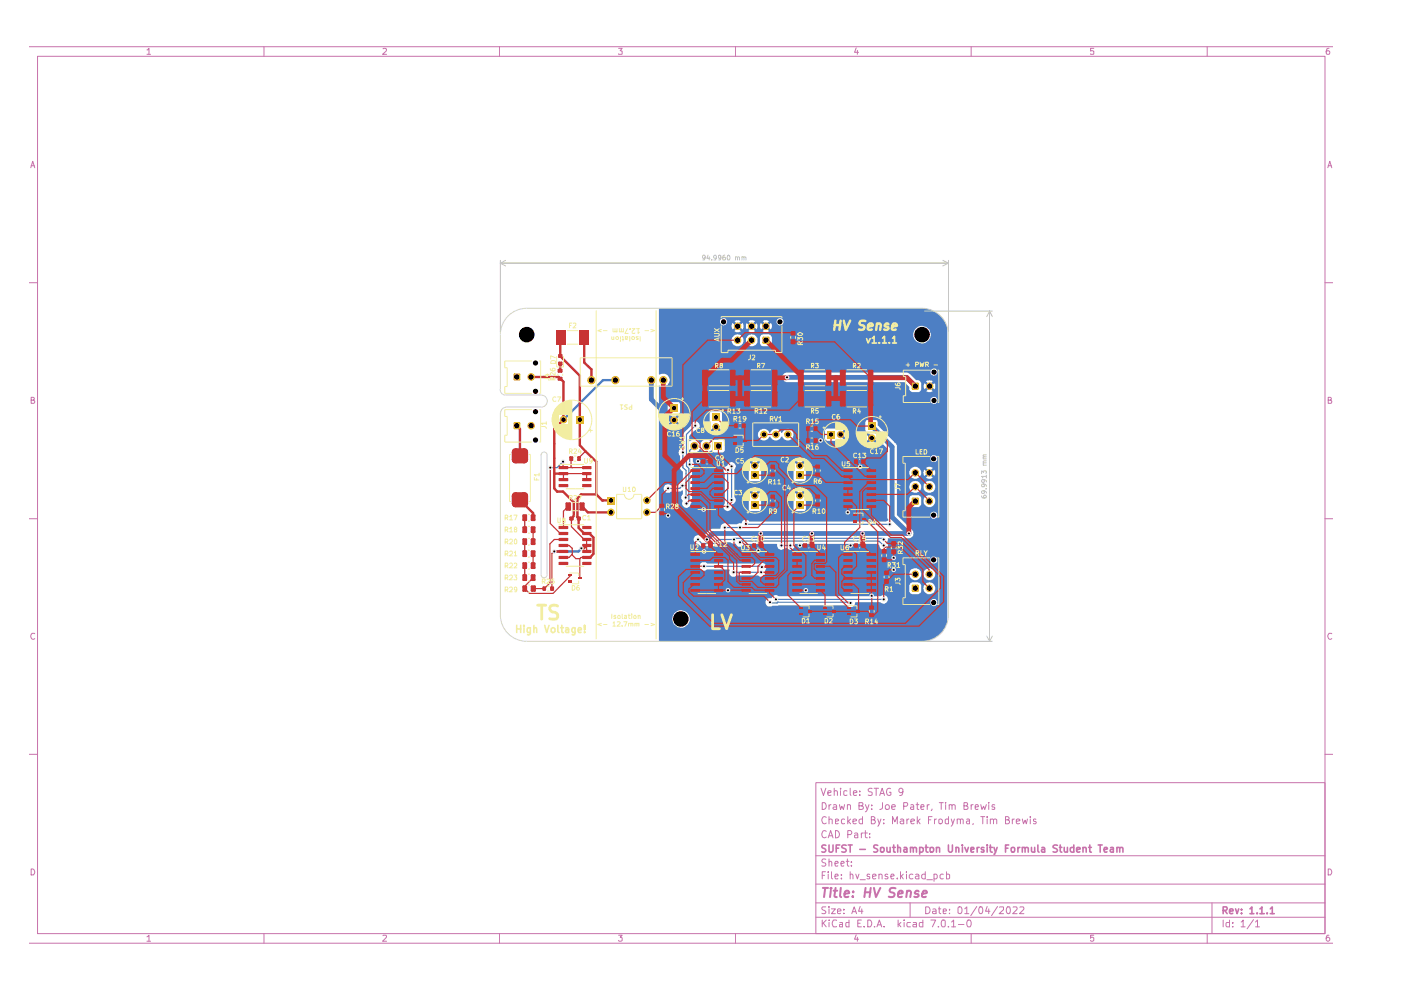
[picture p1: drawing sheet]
<svg xmlns="http://www.w3.org/2000/svg" width="297mm" height="210mm" viewBox="0 0 297 210" stroke-linecap="round" stroke-linejoin="round" font-family="sans-serif">
<g fill="none" stroke="#c872ab" stroke-width=".21">
<path d="M6.3 9.9h276.3M8 11.9h272.9v186.1h-272.9zM31.2 10.6l.4-.4v1.3M31.2 11.5h.7M56 9.9v2M81.2 10.3l.5-.1 .3 .4-.1 .2-.8 .7h.9M105.9 9.9v2M131.1 10.2h.8l-.4 .6h.4v.6h-.8M156 9.9v2M181.5 10.2l-.3 .9h.8M181.8 10.7v.8M205.9 9.9v2"/>
<path d="M231.9 10.2h-.7v.6h.7l-.1 .7-.6-.1M255.9 9.9v2M281.8 10.2l-.4 .1a.91 .91 0 0 0-.1 1.2l.6-.1a.42 .42 0 0 0-.1-.5 .42 .42 0 0 0-.5-.1l-.1 .2M6.5 35.6l.4-1.4 .5 1.4M6.6 35.1h.7M281.5 35.6l.4-1.4 .5 1.4M281.6 35.1h.7M6.3 59.9h1.7M280.9 59.9h1.7M6.6 84.8h.6v-.5l-.6-.1v1.3h.6l.2-.4-.4-.3M281.6 84.8h.6v-.5l-.6-.1v1.3h.6l.2-.4-.4-.3M6.3 110h1.7"/>
<path d="M280.9 110h1.7M7.4 134.4l-.6-.1a.66 .66 0 0 0-.3 .8 .66 .66 0 0 0 .8 .4l.1-.1M282.4 134.4l-.6-.1a.66 .66 0 0 0-.3 .8 .66 .66 0 0 0 .8 .4l.1-.1M6.3 159.9h1.7M280.9 159.9h1.7M173 165.9h107.9v32.1h-107.9zM174.1 167.1l.5 1.6 .5-1.6M174.3 170.2h.5a.78 .78 0 0 1 .4 .9 .78 .78 0 0 1-.9 .5zM175.2 176.3l-.4-.2a.78 .78 0 0 0-.6 .8 .78 .78 0 0 0 .6 .7l.4-.1M175.2 173.3l-.1-.1a.73 .73 0 0 0-.9 .6 .73 .73 0 0 0 .6 .9l.4-.2M175.5 168.1l.7-.1v-.3l-.4-.1-.3 .3 .1 .7h.6M175.6 177.6l.5-1.5 .5 1.5"/>
<path d="M175.8 173.8l.2-.1 .4 .1v.9M175.8 170.6v1M175.8 173.1v1.6M175.8 177.2h.6M176.2 170.6l-.4 .3M176.7 170.7h.6l.1 .9M176.9 167.8l.1-.1a.36 .36 0 0 1 .5 .2v.8M176.9 167.1v1.6M177.1 176.1a.77 .77 0 0 1 .9 .8 .77 .77 0 0 1-.9 .7zM177.1 174.2l.7-.2-.1-.3h-.6v.9h.6M177.4 171l-.7 .1-.1 .2 .3 .3 .5-.1M178 170.6l.2 1 .3-.7 .3 .7 .3-1"/>
<path d="M178.2 167.1v.2M178.2 167.6v1.1M179.1 173.7h-.5l-.2 .2 .1 .7h.6M179.6 167.7l-.4-.1-.3 .2v.7l.3 .2 .4-.1M179.7 170.8l.1-.2 .5 .1v.9M179.7 170.6v1M179.7 177h.6a.47 .47 0 0 0 .3-.5 .47 .47 0 0 0-.3-.4h-.6v1.5M179.7 173.1v1.6M179.8 174.1l.5 .6M180.3 167.1v1.3l.1 .3M180.3 173.7l-.6 .5M180.8 174.2l.8-.2-.1-.3h-.4l-.3 .1 .1 .8h.6"/>
<path d="M180.9 168.1l.8-.1-.1-.3-.4-.1-.3 .3 .1 .7h.6M181.2 176.7h.6l.1 .9M181.9 177l-.7 .1v.4h.7M182.1 170.9l.7-.1 .2-.2-.1-.3-.8-.1v1.4h.6l.3-.1v-.4l-.4-.2M182.3 168.5v.2M182.3 167.7v.2M182.6 176.6v1M182.9 173.7a.52 .52 0 0 0-.8 .2l.2 .7h.6M182.9 173.1v1.6M183 176.6l-.3 .1-.1 .3M183.3 176.6h.6M183.5 176.1v1.4l.4 .1"/>
<path d="M183.5 170.6l.4 1M184.2 170.6l-.3 1-.4 .5M184.4 177.5v.1M184.4 176.7v.2M184.7 173.8h.6l.2-.4-.2-.3h-.6v1.6h.6a.45 .45 0 0 0 .3-.5 .45 .45 0 0 0-.3-.4M184.8 171.5v.1M184.8 170.7v.2M184.9 167.2a.6 .6 0 0 0-.8 .2l.1 .4 .7 .3v.4a.64 .64 0 0 1-.8 .1M185.3 167.1h1M185.8 167.1v1.6M186.1 173.7l.3 1M186.5 168.7l.5-1.6 .5 1.6"/>
<path d="M186.7 168.2h.7M186.8 173.7l-.5 1.4-.2 .1M187.1 170.2l-.1 1.2-.5 .2M187.4 174.5v.2M187.4 173.7v.1M187.8 170.8l.2-.2 .5 .2v.7h-.7zM188.8 167.2a.5 .5 0 0 0-.8 .3 .69 .69 0 0 0 0 .8 .69 .69 0 0 0 .8 .3l.1-.6h-.3M189.1 171.1l.7-.1-.1-.3-.4-.1-.2 .3v.5l.2 .2 .4-.1M189.2 174.7v-1.6l.5 1.1 .5-1.1v1.6M190.9 173.7h.4l.3 .1v.9M191.4 167.8l-.2 .3h-.4l-.2-.3v-.4l.2-.3h.4a1.12 1.12 0 0 1 0 1.5l-.4 .1M191.6 174l-.8 .2 .3 .5 .5-.1"/>
<path d="M191.6 170.9h.6a.45 .45 0 0 0 .1-.7h-.7v1.4M192.3 173.7v1M192.7 173.7l-.4 .2M193.1 174.2l.8-.2-.1-.3h-.4l-.3 .1 .1 .8h.6M193.1 170.7h.5l.1 .9M193.7 171l-.6 .1-.1 .2 .2 .3 .5-.1M194.2 170.6h.6M194.5 170.2v1.3l.3 .1M194.5 173.1v1.6M194.6 174.1l.5 .6M195.1 173.7l-.6 .5M195.2 171.1l.7-.1-.2-.4-.4 .1-.1 .7 .2 .2 .4-.1"/>
<path d="M196.6 170.6v1M196.8 173.8h.6M197 170.6l-.4 .3M197.6 173.1h-.8v1.6M197.6 171.5l-.2 .4M198.1 173.7v1M198.5 173.7l-.4 .2M199.1 173.8v-.1a.45 .45 0 0 1 .7 .2l-.1 .6-.4 .2-.2-.2zM199.1 170.2h.9M199.6 170.2v1.4M200.5 170.2v.1M200.5 170.6v1"/>
<path d="M201.1 173.7h-.4l-.3 .1v.7l.3 .2 .4-.1M201.1 173.1v1.6M201.3 170.8l.1-.2 .4 .1v.9M201.3 170.6v1M201.7 173.7l.3 1M201.8 170.9a.35 .35 0 0 1 .4-.3 .35 .35 0 0 1 .3 .3v.7M202.4 173.7l-.7 1.5M202.9 173.8l.2-.1 .5 .1v.9M202.9 173.7v1M203.6 173.8l.2-.1 .4 .1v.9M204.4 170.9h.5l.2-.3v-.3l-.7-.1v1.4h.6l.1-.1 .1-.4-.3-.2M205 173.7h.4l.2 .1v.9"/>
<path d="M205.6 174l-.7 .2 .2 .5 .5-.1M205.9 170.6v1M206.3 174.6l-.1 .2M206.3 170.6l-.3 .1-.1 .2M206.8 171.1l.6-.1-.1-.4-.5 .1v.7l.1 .2 .4-.1M207.9 170.6l.3 1 .3-.7 .3 .7 .3-1M207.9 173.1h.9M208.4 173.1v1.6M209.3 173.1v.2M209.3 173.7v1M209.6 170.2v.1M209.6 170.6v1"/>
<path d="M210 173.8l.2-.1 .5 .1v.9M210 173.7v1M210.7 173.8l.2-.1 .4 .1v.9M210.9 170.7l-.4-.1-.2 .3 .1 .2 .5 .1v.3h-.6M213.2 173.8h.6l.2-.4-.3-.3h-.5v1.6h.5l.3-.2v-.3l-.3-.4M214.6 173.7v1M215.1 173.7l-.5 .2M215.5 174.2l.7-.2v-.3h-.5l-.2 .1 .1 .8h.6M216.7 173.7l.3 1 .3-.8 .3 .8 .2-1M218.4 173.1v.2M218.4 173.7v1M219.6 173.7h-.5v.4l.6 .2-.2 .4-.4-.1"/>
<path d="M6.3 200h276.3M6.6 184.2a.71 .71 0 0 1 .7 .5 .71 .71 0 0 1-.2 .8h-.5zM31.2 198.6l.4-.3v1.3M31.2 199.6h.7M56 198v2M81.2 198.4l.6-.1 .2 .3-.9 1h.9M105.9 198v2M131.1 198.3h.8l-.4 .4 .4 .2v.5l-.2 .2h-.4l-.2-.2M156 198v2M173 194.5h107.9M173 191.4h107.9M173 187.5h107.9"/>
<path d="M173 181.4h107.9M174.3 195.1v1.4M174.3 185.6h.5M174.5 195.7l.7 .8M175 184.8h-.7v1.6M175.1 192.3h-.7l-.2 .2 .3 .5 .6 .3-.1 .3h-.8M175.1 182.2l-.6-.1-.3 .4 .3 .4 .5 .1 .1 .4-.3 .2h-.6M175.2 195.1l-.9 .8M175.6 184.8v.2M175.6 185.3v1.1M175.8 195.1v.1M175.8 192.3v.1"/>
<path d="M175.8 182.8l.1-.2 .4 .1 .1 .9M175.8 182.1v1.5M175.8 192.7v1M175.8 195.6v.9M176.3 192.7h.8l-.8 1h.8M176.3 184.8v1.3l.2 .3M177 185.8l.7-.1-.2-.4-.4 .1-.1 .7 .2 .3 .4-.1M177 183.1l.7-.1-.2-.4-.4 .1-.1 .7 .2 .2h.4M177.4 195.2l-.7-.1a1.12 1.12 0 0 0 0 1.4l.7-.1M177.5 193.2l.8-.1-.1-.3-.4-.1-.3 .3v.5l.3 .2 .4-.1M178.1 195.6h.5v.1v.8h-.5v-.5l.5-.1M178.3 183.1l.7-.1-.2-.4-.4 .1-.1 .7 .2 .2h.4"/>
<path d="M178.4 186.2v.2M178.4 185.4v.2M178.9 193.6v.1M178.9 192.8v.2M179.4 182.6h.6M179.7 182.1v1.3l.3 .2M180 195.1v1.4h-.6v-.9h.6M180.3 185.5l.1-.2 .4 .1v1M180.3 184.8v1.6M180.5 183.5v.1M180.5 182.7v.2M180.6 193.7l.5-1.4 .5 1.4"/>
<path d="M180.8 193.3h.6M181.4 185.3l.4 1.1 .3-1.1M181.5 198.2l-.3 .9h.8M181.8 198.7v.9M181.9 195.7h.5M182.4 192.2l-.4 1h1M182.4 186.5h1.1M182.6 195.1h-.7v1.4h.7M182.7 192.7v1M183.2 196.4v.1M184 195.1h.5l.2 .3 .1 .5-.3 .6h-.5zM184.4 185.4l-.4-.1-.2 .3 .2 .2 .4 .1v.4h-.6"/>
<path d="M185 185.8l.8-.1-.1-.3-.4-.1-.3 .3 .1 .7h.6M185.4 196.4v.1M185.9 196.5l.5-1.4 .5 1.4M186.1 196.1h.7M186.4 185.5v-.1a.36 .36 0 0 1 .6 .2v.8M186.4 185.3v1.1M187.5 196.4v.1M188.2 185.4a.36 .36 0 0 0-.6 .2l.7 .5-.3 .3-.4-.1M188.9 185.8l.7-.1-.2-.4-.4 .1-.1 .7 .2 .3 .4-.1M190.2 186.2v.2M190.4 195.1v1.4M190.6 196l.4 .5"/>
<path d="M190.9 184.8v1.6M191 195.6l-.6 .5M191.1 185.8l.4 .6M191.5 185.3l-.6 .6M191.7 195.1v.1M191.7 195.6v.9M192.2 184.8v.2M192.2 185.3v1.1M193 191.4v3.1M193 195.6h-.6l-.1 .2 .1 .7h.6M193.5 185.4a.52 .52 0 0 0-.7 .2v.5a.52 .52 0 0 0 .7 .2M193.6 195.6h.6l.1 .1v.8h-.7v-.5l.7-.1"/>
<path d="M194.1 185.4h.6l.1 1M194.8 185.7l-.5 .1-.2 .2 .2 .4 .5-.1M195.7 195.1v1.4h-.6l-.2-.2 .1-.6 .7-.1M196.2 185.4a.52 .52 0 0 0-.8 .2v.5a.52 .52 0 0 0 .8 .2M196.2 184.8v1.6M196.3 192.3h.5a.79 .79 0 0 1 .4 .9 .79 .79 0 0 1-.9 .5zM196.5 186.5h1.2M197.4 195.1h1l-.7 1.4M197.8 192.8h.6l.1 .9M198 185.4l.5-.1 .2 .3v.5l-.2 .3-.5-.1M198 185.3v1.6M198.5 193.1l-.7 .1-.1 .2 .3 .3 .5-.1"/>
<path d="M199 196.4v.1M199 192.7h.5M199.1 192.3v1.2l.4 .2M199.7 195.2l.5-.1 .2 .2v1l-.2 .2h-.4l-.2-.2v-.7zM200 193.2l.7-.1-.1-.3h-.6v.8h.6M200 185.4l-.4-.1-.3 .3v.5l.3 .3 .4-.1M200.7 185.4l.4-.1 .2 .2v.7l-.2 .2-.4-.1M200.7 184.8v1.6M201.1 196.4v.1M201.3 193.6v.1M201.3 192.8v.2M201.8 195.5l.4-.4v1.4"/>
<path d="M201.8 196.5h.8M203.2 192.4l.5-.1a.84 .84 0 0 1-.2 1.4l-.4-.2zM203.2 196h1.2M204.6 192.7l.4-.4v1.4M204.6 193.7h.8M205.1 195.2l.6-.1 .1 .2 .1 .7-.2 .5h-.5l-.1-.2-.1-.7zM205.9 198v2M207.1 192.2l-1.3 1.9M207.7 192.3h.5l.2 .5a.81 .81 0 0 1-.4 .9h-.1a1.04 1.04 0 0 1-.2-1.4zM209.3 192.2l-.3 1h.9M209.6 192.7v1M211.5 192.2l-1.3 1.9"/>
<path d="M211.9 192.4l.8-.1 .1 .6-1 .8h1M213.5 192.4h.6v1.2l-.4 .1-.3-.2v-.7zM214.8 192.4l.7-.1 .1 .4-.9 1h.9M216.2 192.4l.7-.1 .2 .4-.9 1h.9M231.9 198.3h-.7v.6l.2-.2 .5 .2-.1 .6-.4 .1-.2-.2M255.9 198v2M257 191.4v6.6M259.3 195.1v1.4M260.7 195.1v1.4h-.6l-.2-.2 .1-.6 .7-.1M261.4 196.4v.1M261.4 195.6v.1M263.1 195.5l.5-.4v1.4"/>
<path d="M263.1 196.5h.9M265.8 195l-1.4 1.9M266.2 195.5l.4-.4v1.4M266.2 196.5h.8M281.6 184.2a.71 .71 0 0 1 .7 .5 .71 .71 0 0 1-.2 .8h-.5zM281.8 198.3l-.5 .1a.92 .92 0 0 0 .1 1.2h.3l.2-.3v-.3l-.2-.3h-.3l-.2 .3"/>
</g>
<g fill="none" stroke="#c872ab" stroke-width=".34">
<path d="M175.1 179.2h-.6l-.3 .2 .1 .3 .5 .2 .3 .4-.3 .4-.6-.1M175.8 179.2v1.3l.2 .2 .4-.1 .2-.3v-1.1M177.3 179.8h.5M178.1 179.2h-.8v1.5M179.4 179.2a.67 .67 0 0 0-.9 .2l.1 .3a.62 .62 0 0 1 .7 .8 .64 .64 0 0 1-.8 .1M179.8 179.2h.9M180.3 179.2v1.5M186.1 179.2h-.8v.5l.6 .3 .2 .3-.3 .4-.5-.1M186.7 179.7h.7l.1 .6-.3 .4-.5-.2zM188 179.7l.1 .9 .5 .1 .1-.2M188.7 179.7v1M189.2 179.7h.6"/>
<path d="M189.5 179.2v1.4l.3 .1M190.3 179.7h.5l.1 .1v.9M190.3 179.2v1.5M191.7 179.7h.4l.2 .1v.9M193 179.7h.5l.1 .1v.9M193 179.7v1M193.6 179.8l.3-.1 .4 .1v.9M195 179.7h.4l.3 .2-.1 .7h-.6M195 179.7v1.4M196.2 179.7h.6M196.3 179.2v1.2l.5 .3M197.2 179.7h.7l.1 .6-.3 .4-.5-.2z"/>
<path d="M198.5 179.7h.6l.1 .1v.9M198.5 179.7v1M201.1 179.2v1.1l.2 .4h.4l.2-.4v-1.1M202.7 179.7h.4l.2 .1v.9M202.7 179.7v1M204 179.2v.1M204 179.7v1M204.6 179.7l.4 1 .3-1M207.2 179.7v1M207.6 179.7l-.4 .2M208.6 179.7h-.4l-.2 .1 .2 .4 .4 .1v.3h-.6M209.3 179.2v.1"/>
<path d="M209.3 179.7v1M209.8 179.7h.6M210 179.2v1.2l.4 .3M210.7 179.7l.4 1M211.4 179.7l-.5 1.4h-.2M213.2 179.8h.5M213.9 179.2h-.7v1.5M214.5 179.7h.6v.9l-.5 .1-.1-.2zM215.8 179.7v1M216.2 179.7l-.4 .2M216.7 179.7h.6v1M216.7 179.7v1"/>
<path d="M217.3 179.8l.3-.1 .4 .1v.9M218.7 179.7v.7a.37 .37 0 0 0 .3 .3 .37 .37 0 0 0 .4-.2M219.4 179.7v1M220 179.2v1.2l.3 .3M220.9 179.7h.4l.2 .1v.9M224.2 179.2a.67 .67 0 0 0-.9 .2l.1 .3a.62 .62 0 0 1 .7 .8 .64 .64 0 0 1-.8 .1M224.6 179.7h.5M224.8 179.2v1.2l.3 .3M225.6 179.7v.7a.37 .37 0 0 0 .3 .3 .37 .37 0 0 0 .4-.2M226.3 179.7v1M227.7 179.7h-.5l-.3 .2 .2 .7h.6M227.7 179.2v1.5"/>
<path d="M229.6 179.7h.5l.2 .1v.9M229.6 179.7v1M230.8 179.7h.6M231.1 179.2v1.4l.3 .1M232.8 179.2h.9M233.3 179.2v1.5M235.5 179.7h.6v1M236.8 179.7h.6v1M236.8 179.7v1M237.4 179.8l.3-.1 .4 .1v.9M182.3 180.1h1.2M192.3 180l-.7 .3 .2 .4 .5-.1"/>
<path d="M205.8 180.2l.7-.2-.2-.3h-.3l-.2 .1v.6l.2 .3 .4-.1M221.5 180l-.7 .3 .2 .4 .5-.1M228.3 180.2l.7-.2-.1-.3h-.4l-.2 .1v.8h.6M234.1 180.2l.7-.2-.2-.3h-.3l-.2 .1v.6l.2 .3 .4-.1M236.1 180l-.7 .3 .2 .4 .5-.1M259.3 193h.7l.2-.3-.1-.3-.8-.1v1.4M259.7 193l.5 .7M260.7 193.2l.8-.1-.1-.3-.5-.1-.2 .3v.5l.2 .2 .5-.1M262 192.7l.3 1 .3-1M263.2 193.6v.1M263.2 192.8v.2M265 192.7l.4-.4v1.4"/>
<path d="M265 193.7h.9M266.5 193.6v.1M267.1 192.7l.4-.4v1.4M267.1 193.7h1M268.6 193.6v.1M269.3 192.7l.4-.4v1.4M269.3 193.7h.9"/>
</g>
<g fill="none" stroke="#c872ab" stroke-width=".42">
<path d="M174.5 188.3h1.1M175 188.3l-.3 1.9M176.1 188.8l-.1 1.4M176.2 188.3h-.1h.2h-.1l-.1 .1M176.7 188.8h.8M177.2 188.3l-.3 1.6 .3 .3h.2M178.3 188.3l-.2 1.6 .3 .3M179 189.5l1-.1-.2-.6-.6 .2-.2 .9 .3 .3 .6-.1M180.8 190v.2M180.9 189v.2M183.3 189.2h1.2M183.5 188.3l-.2 1.9"/>
<path d="M184.6 188.3l-.2 1.9M185.3 188.3l.4 1.9 .9-1.9M189.9 188.3a.86 .86 0 0 0-1.3 .5l.2 .3 .8 .3 .1 .2-.2 .4a1.02 1.02 0 0 1-1.1 .1M190.5 189.5l.9-.1v-.4l-.6-.2-.3 .4v.9h.7M192.3 189.1l.3-.3h.3l.2 .2-.1 1.2M192.3 188.8l-.1 1.4M194.8 189l-.2-.2h-.3l-.4 .5 .1 .1a.63 .63 0 0 1 .8 .5l-.4 .3-.6-.1M195.5 189.5l1-.1 .1-.2-.3-.4h-.4l-.2 .2-.2 .9 .2 .3 .6-.1"/>
</g>
<path d="M139.7 65.4h55.8a5.4 5.4 0 0 1 4.3 2l1 1.9v62.7l-.1 .3a5.6 5.6 0 0 1-4.5 3.6l-56.4 .1-.1-4.7h2.8l.3 1a1.86 1.86 0 0 0 2.8 .4 1.86 1.86 0 0 0 .1-2.8 1.86 1.86 0 0 0-2.8 .1l-.4 1.3h-2.8v-3.6h22.6a.95 .95 0 0 0 .6 .9l2.1-.2h14.7v.1a1.03 1.03 0 0 0 1.7-.8h5.2l.7 .3 .7-.2h9.3v.2a.76 .76 0 0 0 .7 .5 .76 .76 0 0 0 .7-.5l-.1-.7a.73 .73 0 0 0-.8-.3 .73 .73 0 0 0-.5 .8h-9.3l.2-.5a.9 .9 0 0 0-1.1-1.1l-.4 .2h-21.6l-.7-.2-.6 .2-.2 .4h-.7l-.3 .2-.3 .7h-22.6v-2.4h53.1l.2 .4 .4 .3h1.3l.5-.3 .1-.3v-.7h.4a1.27 1.27 0 0 0 1.7 1.3 1.27 1.27 0 0 0 .6-2 1.27 1.27 0 0 0-2.1 .1l-.2 .6h-.4v-.6l-.1-.3a2.26 2.26 0 0 0-1.7-.4l-.5 .2-.2 .5v1.2h-53.1v-5.2h8.6a.95 .95 0 0 0 .6 .9h.6l.4-.3h4.8v.3a.9 .9 0 0 0 .5 1.3h.6l.3-.3h4.7l.3 .3h.6l.5-.5h30.6a1.27 1.27 0 0 0 1.3 1.2 1.27 1.27 0 0 0 1.2-1.2h.4l.1 .1a1.26 1.26 0 0 0 2 .9 1.26 1.26 0 0 0-.1-2.1 1.31 1.31 0 0 0-2 1.1h-.4v-.3a1.28 1.28 0 0 0-1.4-1 1.28 1.28 0 0 0-1.1 1.3h-30.6v-.8a.99 .99 0 0 0-.4-1.6l-11.9 .1-.4-.3h-.6l-.3 .2-.3 .7h-8.6v-1.3h57.6l.1 .5 .3 .2h.5l.4-.3 .1-.7-.1-.2-.4-.3h-.6l-.3 .4v.4h-57.6v-4.4h7.4v.2a1.05 1.05 0 0 0 .9 .7l.6 .5h3.3l.8-.8h2.2l.6 .3 .5-.1 .5 .7 .8-.1 .4-.5h7l.3 1 .4 .2 .4 .1 .6-.4h.5a.94 .94 0 0 0 1.2 .3 .94 .94 0 0 0 .4-1.2h17.6l.3 .3v.2a1.04 1.04 0 0 0 1.1 .8l.5-.3 .2-.3 .1-.3-.3-.8 .2-.2 .1-.6h4.6a1.1 1.1 0 0 0 .5-1.7l-3.2-3.1h7.1v.3l.4 .4h.5l.5-.4-.1-.8-.6-.3h-.4l-.3 .5v.3h-7.1v-2.5h2.6l.2 .6 .4 .1h1.3l.6-.6v-.6h.4l.1 .1a1.26 1.26 0 0 0 2 .9 1.26 1.26 0 0 0-.1-2.1 1.31 1.31 0 0 0-2 1.1h-.4v-.7l-.5-.6h-1.4l-.4 .2-.2 .4v1.2h-2.6v-3.6h2.6v.3a1.28 1.28 0 0 0 1.4 1 1.28 1.28 0 0 0 1.1-1.3h.4l.1 .3a1.26 1.26 0 0 0 1.7 .9 1.26 1.26 0 0 0 .7-1.7 1.26 1.26 0 0 0-1.8-.6 1.3 1.3 0 0 0-.7 1.1h-.4v-.2a1.28 1.28 0 0 0-1.3-1 1.28 1.28 0 0 0-1.2 1.2h-2.6v-3h2.6v.3a1.25 1.25 0 0 0 1.9 .8h1.6l.5 .2h.5l.5-.2-.8-.7-.7 .7h-1.6l.5-.5 .1-.6h.4l.3 .7 .7-.7h.7l.7 .7a1.27 1.27 0 0 0 0-1.3l-.7 .6h-.7l-.7-.6-.3 .6h-.4l-.1-.5-.5-.5h1.6l.7 .7 .8-.7-.5-.2h-.5l-.5 .2h-1.6a1.21 1.21 0 0 0-1.3-.1 1.21 1.21 0 0 0-.6 1.1h-2.6v-2.9h7.1l.1 .5 .3 .2h.6l.4-.5v-.5a.73 .73 0 0 0-.8-.5 .73 .73 0 0 0-.6 .8h-7.1v-2.9l-.2-.3-3.9-3.8v-.9l-.3-.3h-2.1l-.2 .3v1.9l.1 .2 .4 .1 1.9 2 .2-.4h.2l1.8 1.9v14.7l.3 .4-.1 .2-.3 .2-29.2-.1a1.03 1.03 0 0 0-1.3-.1l-.4 .6-.3-.1-.6 .3h-1.9a.95 .95 0 0 0-1.1-.1 .95 .95 0 0 0-.5 1h-1.7l-.6 .3-1.4 1.4v.2h-.2l-.2-.3-.7-.2-.6 .2-.2 .7h-7.4v-10.9h1l.2 .6 .4 .4h.6l.3-.3h2.1l.2-.2h.3v.8l-.4 .5v.4l.4 .6a.91 .91 0 0 0-.1 1 .91 .91 0 0 0 .9 .4l.5-.3h7.2a.94 .94 0 0 0 .7 .9 .94 .94 0 0 0 1-.3l.2-.4-.1-.7 .6-.2a.85 .85 0 0 0 0-1.4v-.2h3l.2 .6-.2 .3v2.1l.3 .3h2.1l.3-.4v-1.8l-.3-.4 .3-.7h6.8l.3 .7-.3 .4v1.8l.3 .4h2.1l.3-.4v-1.8l-.2-.3 .2-1.1-.2-.4-1.1 1-1.1-1-.3 .7h-6.8l-.2-.7-1.1 1-1.2-1-.2 .7h-3v-1.1h3.6l.7 .7 .8-.7h8l.8 .7 .7-.7-.5-.2-.9 .2h-8.2a1.27 1.27 0 0 0-1.4 0h-3.6v-4.4l.3-.4v-.5h2.7l.2 .7-.2 .3v2.1l.3 .2h2.1l.3-.4v-1.8l-.3-.3 .3-.8h6.8l.3 .8-.3 .3v1.8l.3 .4h2.1l.3-.4v-1.8l-.2-.2 .2-1.1-.2-.5-1.1 1.1-1.1-1.1-.3 .7h-6.8l-.3-.7-1 1.1-1.2-1.1-.2 .7h-2.7v-.1a1.03 1.03 0 0 0-1-.6l-.6 .2-.2 .5a1.01 1.01 0 0 0-.5 1.6v6.5l-.4 .6h-7.2l.6-1.1v-7.1a.82 .82 0 0 0 .2-1.3v-.3h12.4l.7 .8 .8-.8h8l.8 .8 .7-.8-.5-.1-.9 .1h-8.2a1.27 1.27 0 0 0-1.4 0h-12.4v-1.7h.7l.6-.3 .1-.4h.3a1.32 1.32 0 0 0 2.1 .4l.2-.1 .4 .4 2.1-.1 .3-.3v-1.6h30.4l.5 .2h.4l.5-.2-.7-.7-.7 .7h-30.4v-.3l-.4-.4h-2l-.4 .4h-.2a1.33 1.33 0 0 0-2.1 .3h-.3l-.3-.5-.4-.2a1.61 1.61 0 0 0-1.4 .4l-.1-1.1 .3-.4h14.3v.3a1.29 1.29 0 0 0 1.2 1 1.29 1.29 0 0 0 1.3-.9l.1 .1a1.26 1.26 0 0 0 1.2 .8 1.26 1.26 0 0 0 1.2-.9l.2 .1a1.23 1.23 0 0 0 2 .4h7v.1l.4 .4h1.8l.3-.2 1.1 .2 .4-.2 .1-.1-1.1-1.1h.7l.7 .8h4.2l.2 .7 .7-.7-.7-.8-.2 .8h-4.2l.3-.8-.3-.7-.7 .7h-.7l1.1-1-.1-.1-.4-.2-1 .2-.3-.2h-1.9l-.4 .4v1.8h-7a1.21 1.21 0 0 0-.3-1.9 1.21 1.21 0 0 0-1.7 .7l-.3-.1a1.21 1.21 0 0 0-1.2-.8 1.21 1.21 0 0 0-1.1 .9l-.2-.1a1.23 1.23 0 0 0-1.4-.8 1.23 1.23 0 0 0-1 1.2h-14.3l.6-.6h4l.6 .3 .8-.2 .1-.1-.7-.7-.8 .7h-4l.9-.5 .4-.5h2.2l.2 .7 1-1h.2l1 1 .2-.5-.2-.9 .2-.4v-1.9l-.3-.3h-2.1l-.2 .3v1.9l.2 .3-.2 .8h-2.2a.94 .94 0 0 0-.8-1.1 .94 .94 0 0 0-1 .9l-1.6 1.5v3.3a.86 .86 0 0 0-1 .5 .86 .86 0 0 0 .3 1v2.8l.6 .6-.1 2a1.02 1.02 0 0 0-.9 1h-1.6l-.3-.3h-.6l-.3 .2-.3 .6h-1v-13.4h2.5l.5 .2h.4l.5-.2-.7-.7-.7 .7h-2.5v-1h1.9l.2 .6 .7-.6h.8l.7 .6 .2-.5-.2-.9-.7 .8h-.8l-.7-.8-.2 .8h-1.9v-1.7h1.9l.2 .4h.3l.8 .8 1.3-1.1v-1.9l-.3-.3h-2.1l-.2 .3v1.8h-1.9v-2.5h57.6l.1 .5 .6 .3a.79 .79 0 0 0 .7-1.2 .79 .79 0 0 0-1.4 .1v.3h-57.6v-3.1h.2a1.4 1.4 0 0 0 1.6-.2 1.4 1.4 0 0 0 .3-1.6h24.1l.4 .9 .4 .1h25.1l1 1 .2 .9 .4 .2h1.3l.4-.1 2.2 .1 .5-.1-.7-.8-.8 .8h-1.2l.2-.4v-.7h.5l.2 .7 .7-.7h.7l.7 .7 .2-.3v-.9l-.2-.2-.7 .7h-.7l-.7-.7-.2 .7h-.5v-.7l-.2-.3h1.2l.8 .6 .7-.6-.7-.3-.8 .3h-1.2l-.4-.3h-.5l-1.3-1.4-.5-.2h-25.7a1 1 0 0 0-.8 1l-24.1-.1a1.44 1.44 0 0 0-2-.5l-.1-.5h57.6l.1 .5 .6 .3a.75 .75 0 0 0 .8-.8 .75 .75 0 0 0-.8-.7 .75 .75 0 0 0-.7 .7h-57.6v-6.8h15.4v.3a1.27 1.27 0 0 0 1.2 1 1.27 1.27 0 0 0 1.3-.8v-.5h.6v.5a1.27 1.27 0 0 0 1.1 .9 1.27 1.27 0 0 0 1.2-.8h.6l.2 .5 .4 .2 1.5-.1 .5-.5v-1.3l-.4-.5h30.3a1.86 1.86 0 0 0 2 1.8 1.86 1.86 0 0 0 1.8-1.9 2.19 2.19 0 0 0-1.1-1.6 1.85 1.85 0 0 0-2.7 1.7h-30.3l-.3-.1h-1.2l-.4 .1-.3 .5v1.2h-.6l.1-.1a1.53 1.53 0 0 0-.7-1.6 1.23 1.23 0 0 0-1.7 1.1h-.6v-.1a1.28 1.28 0 0 0-1.3-1.1 1.28 1.28 0 0 0-1.2 1.2h-15.4v-1.9l16.1 .1a.95 .95 0 0 0 1.3-.1h1.6l.5 .2h.4l.5-.2 1.6 .1a1.13 1.13 0 0 0 1.4-.1l-.7-.7-.7 .7h-1.6l-.8-.7-.6 .7h-1.6l-.7-.7-.7 .7h-16v-1h15.4l.3 .6 .6-.6h.7l.7 .6 .2-.6h.6l.1 .6 .7-.6h.8l.6 .6 .2-.6h.5l.3 .6 .7-.6h.6l.7 .6 .3-.5-.2-.8-.8 .7h-.6l-.7-.7-.3 .7h-.5l-.2-.7-.6 .7h-.8l-.7-.7-.1 .7h-.6l-.1-.7-.8 .7h-.7l-.6-.7-.3 .7h-15.4v-1h13l.1 .5 .5 .3a.73 .73 0 0 0 .8-.9h1.6l.7 .7 .7-.7h1.6l.6 .7 .8-.7h1.6l.7 .7 .5-.6h1.7a.79 .79 0 0 0 .6 .8 .79 .79 0 0 0 .9-.5l-.1-.7a.79 .79 0 0 0-.8-.3 .79 .79 0 0 0-.6 .7h-1.7l.2-.1-.5-.2-.9 .2h-1.7l-.4-.2-.9 .2h-1.6a1.16 1.16 0 0 0-1.3 0h-1.7l-.3-.5-.6-.1-.5 .2v.5h-13z" fill="#4d7fc4"/>
<path d="M130.5 80.6h-2.7l-8.3 8.4M123.3 116.2l-.6 .7h-5.2" fill="none" stroke="#4d7fc4" stroke-width=".51"/>
<g fill="none" stroke="#4d7fc4" stroke-width=".25">
<path d="M119.4 97.9l-1.3 1.2h-1.4M144.8 95.9h.1M144.8 95.9v3.2l.7 .6-.1 5.8M147.2 94.6l-1 .9v3M147.4 90.3l-1.9 1.8v6.7l.5 .5v7l-.5 .5M154.3 99.7v7.7M155.1 98.9v7.1M144.7 103l-.6 .5h-2.5M148 114.4l.8 .8h2.8l.8-.8h3.2l.3-.3h31.1l.4 .3M153.7 111.8h3.2M156.9 115l.3-.3h29.2l1 1M158.2 111.1l30.4 .1"/>
<path d="M165.7 115.7h1.9M149.3 120.1h12.1l.1 .1M155.5 121.3h5.9M163.2 127.7l.1 .1h1.5v-.1h15.5v.1M164.5 127.1h22.9"/>
</g>
<path d="M138.1 80.6v4.1l4.3 4.4h.5M166.9 80h25.3l1.9 1.9M184.8 90.3l4.3 4.4v14.9l3.6 3.5h-41.6l-1.2 1.3" fill="none" stroke="#4d7fc4" stroke-width="1"/>
<g fill="none" stroke="#c2c2c2" stroke-width=".21">
<path d="M106.1 55.2v15.2M106.1 55.8h95M106.1 55.8l1.1 .6M107.2 55.2l-1.1 .6M149.5 54.5l-.1 .3h-.3l-.2-.3 .1-.3 .4-.1 .1 .3-.1 .7h-.4M150.1 54.1l-.2 .7h.6M150.4 54.4v.7M150.9 55v.1M151.9 54.5l-.1 .2a.32 .32 0 0 1-.4 0 .32 .32 0 0 1 0-.5 .32 .32 0 0 1 .4 0l.1 .5-.2 .4h-.3M152.8 54.5l-.1 .3-.4-.1v-.5h.5v.7l-.1 .2h-.3M153.7 54.1l-.5 .3v.6l.5 .1 .1-.2-.1-.4h-.4l-.1 .2M154.3 54.2l.1-.1a.53 .53 0 0 1 .4 .5 .53 .53 0 0 1-.5 .5l-.1-.3z"/>
<path d="M156 54.5l.2-.1 .2 .2v.5M156 54.4v.7M156.4 54.6l.1-.2 .3 .2v.5M157.3 54.5l.3-.1 .1 .2v.5M157.3 54.4v.7M157.7 54.6l.1-.2 .4 .2v.5M199.9 55.2l1.2 .6M201.1 55.2v15.2M201.1 55.8l-1.2 .6M196 66h14.4M209.8 66v70M209.8 66l.6 1.1"/>
<path d="M209.8 66l-.6 1.1M208.4 98.6h.7M208.4 97.3h.7M209.1 98.1h-.5l-.2 .2 .1 .3M209.1 97.7h-.5l-.2 .2 .2 .2M209.1 96.9h-.6v.4M209.1 96.4h-.6l-.1 .3 .2 .2M208.1 105.2l.3 .4h.6l.1-.4-.1-.2-.5 .2v.3l.2 .1M208.1 100.4v-.6l.4 .4 .1-.4h.4v.6M208.5 104.1h.2v.5h-.4l-.2-.1 .2-.4 .7 .1 .1 .4M208.5 102.6l.2 .1v.4l-.5 .1-.1-.3 .2-.3 .7 .2 .1 .3M208.5 101.7l.2 .1v.4l-.2 .1-.4-.2v-.2a.7 .7 0 0 1 1 0v.3"/>
<path d="M209 103.6h.1M209.1 101h-1l.3 .3M209.1 100.8v.5M196 136h14.4M209.2 134.9l.6 1.1M210.4 134.9l-.6 1.1"/>
</g>
<path d="M107.1 83.8a1.1 1.1 0 0 1-1-1.3v-11.5a5.6 5.6 0 0 1 5.6-5.6h83.8a5.6 5.6 0 0 1 5.6 5.6v59.4a5.6 5.6 0 0 1-5.6 5.6h-83.8a5.6 5.6 0 0 1-5.6-5.6v-42.9M107.1 83.7h7.6M107.4 86.3h7.3M107.4 86.3a1.27 1.27 0 0 0-1.3 1.3M114.7 96.4v25.5a.63 .63 0 0 0 .7 .6 .63 .63 0 0 0 .6-.6v-25.5M114.7 96.5a.63 .63 0 0 1 .7-.7 .63 .63 0 0 1 .6 .7M114.8 83.8a1.27 1.27 0 0 1 1.2 1.2 1.27 1.27 0 0 1-1.2 1.3" fill="none" stroke="#d0d2cd" stroke-width=".21"/>
<g fill="none" stroke="#c83434" stroke-width=".25">
<path d="M168.1 70.7v-.2h-10.1l-1.6 1.6h-6.4l-5.2 5.3v18.5M168.1 72.5h8.9l7.6 7.6M146.7 99.7h.7M148 98.5l1.3 1.2v.7l-.7 .6h-1.2M148 97.8l1.1 .1M149.4 84.5l-2.7 2.8v5.1l1.7 1.7v.7l.9 1h.6l3.9 3.9h.5M150.6 97.9v.1l1.7 1.7M151.8 88.5l1.8 1.8h2.4M152.3 94.6v1.5l2.8 2.8M155.9 92.8h-4.3l-1.8 1.8M157.6 90.3l.3 .1v3h2.8l1.3-1.3h2.5l1-1h2.4l1 1v.7l3.8 3.8h2.6l3.2 3.1h1.2M163.8 99l2.6 2.5v19.2"/>
<path d="M167 92.1l5.1 5.1h2.6l3.8 3.8h1.2l.7 .7M169.8 84.5l-2.4 2.5h-17.6l-2.4 2.2v1.1M171.3 93.4v-2.6l1.8-1.8h7.2l1.4 1.3h3.1l3.3 3.3v2.1l-1.4 1.4h-2.9l-.8 .8v.1l1.7 1.7M172.9 90.8l1.3 1.3h2v1.8l7.2 7.1M172.9 93.4h1.1M173.4 99h-1.5l-2.3-2.4h-9.6l-3.8 3.8h-5.1l-1.8 1.9h-1.9M181.5 97.9v.2l.9 .9M141.1 108.9l.5 .4M143.7 106.9l11 11v.6l.8 .9v1.9M145.4 105.5l.6-.7h2.6l1.9 2v5.6l6.4 6.4h1.3M145.5 106.8l.6-.7h2.5l1.3 1.3v5l5.2 5.4M146 104.2h2.6l1.9 1.9h1.8"/>
<path d="M147.4 118.8h3.1l.6-.6h2.6l.6 .6v4.5l1.3 1.2h3.8M147.4 107.4h1.1l.7 .6M148 114.4l-.6 .6v2.5M149.1 115.7v1.1l.2 .1M150.6 115.7v.1l1.7 1.7M152.3 118.8v1.3h.4l1 1v1.8l-1 1h-.4v1.2M152.3 101h.8l1.2 1.3v1.2l-1.2 1.3h-.8M152.3 103.5h-1.2l-.6 .7v.6l.6 .7h2.2l1.5 1.3M152.3 102.3h-1.2l-1.2 1.2h-2.5M153.7 111.8v3.2l3.2 3.2h2.5M154.3 107.4h-2v1.8l8.9 9h3.3M154.8 106.8l3.4 3.4v.9"/>
<path d="M155.1 117.8h.1M155.1 117.8l1.1 1v4.5l.7 .6h1.3M155.1 106v.5l-.3 .3M155.6 117.5h.1M155.6 114.4v1.3l1.9 1.8h.7M156 116.1h.1M156.2 117.5h.1M156.9 115h.5M161.5 115.7v.1M162.2 100.8v-2l1-.9h1.3l.6 .6v.6l3.8 3.9h3.8l2.6 2.5v13.6M162.2 107.1v-1.9l1-1h1.3l1.2 1.2v10.3M163.8 106.9l-.1 .2h-3.7"/>
<path d="M163.8 105.3l1.3 1.3v.8l-4.4 4.4h-3.8M163.8 100.6l-.1 .2h-3.7M167.6 115.7v.5l1.4 1.3M169 118.8v1.3M169.6 100.8h3.6l.2-.2 1.7 1.7h4.6M169.6 115.7h1.1M173.4 106.9l-.2 .2h-3.6l-1.3 1.3v7.3l1.3 1.2h.4l.9 .9M173.4 105.3l-1.8-1.8h-3.3l-1.4 1.6v15.8M173.9 118.8h-1.2l-.6 .7M143.8 122.3l1.7-1.6h3.1l.7 .6v.7l-.7 .6h-1.2M147.4 123.9h-.3l-1.1 1M147.4 125.1h10.8"/>
<path d="M147.4 121.3h-.3l-2.2 2.2M147.4 120.1h1.9M158.2 121.3h-1.3l-.2 .3v1.5l.2 .2h2.5M158.2 122.6h1.2M158.2 120.1h1.2"/>
</g>
<g fill="none" stroke="#c83434" stroke-width="1">
<path d="M159.3 72.1l-4.2 4.3h-1.9l-3.8 3.7v4.4M162.4 72.1l7.4 7.5v4.9M184.6 79v11.1l.2 .2M140.6 80.6v3.6l2.3 2.3-1.9 1.8v8.3M150.6 97.9v-.3l-1-1h-3.6l-2.5 2.5M155.4 84.5h2.9M155.4 80.1h2.9M156.9 80.1v4.4M166.9 80l-2.6 .1v4.4M175.7 84.5h2.9M175.7 80.1h2.9M177.2 80.1v4.4"/>
<path d="M184.6 80.1h7.7l1.8 1.8M142.9 107.4l7.7 7.7v.6M161.3 113.1v2.4M172.1 113.1l.1 2.6"/>
</g>
<path d="M122.4 105.7l.8-.9h3.2l1.3 1.3h1.8" fill="none" stroke="#c83434" stroke-width=".51"/>
<circle cx="127.7" cy="106.1" r=".25" fill="#c83434"/>
<path d="M112.6 79.9h5.8l1.1 1v8.1l-2 1.9v12.6l.6 .7h1.3l2.3 2.3v2.9l-.5 .5M118.8 77v1.7M119 71.5l-.2 .3v3.7l4.1 4.2v14.7l3.5 3.5v6.9M123.9 71.5v5.4l1.5 1.4v2.3M109.6 90.3l.6 .6v5.7M110.2 106l2.8 2.8v1M117.5 100.4h2M117.5 116.9h2M122.4 105.7v3.9l.3 .3v2l1.2 1.2h1.1l.8 .9v3.4l-.7 .8h-.7M123.4 107.4l1.2 1.2h4.9M124.4 115.7l-.6 .5h-.5" fill="none" stroke="#c83434" stroke-width=".51"/>
<g fill="none" stroke="#c83434" stroke-width=".25">
<path d="M116.7 99.1v11.9l2.1 2.1h.7M119.4 97.9l.1 1.2h4.9M121.1 97.2v1.8l.2 .1M124.1 95.7l-1.3 1.3v.2M146.2 98.5h1.8M146.7 99.7l-3 3.1v4.1M111.3 109.8v2.6M111.3 114.9v2.5M111.3 120v2.5M113 112.4v2.5M113 117.4v2.6M117.5 116.9l-.5 .4v7.5"/>
<path d="M119.5 101.7v-1.3h4.9v1.3M119.5 114.4h-2l-.9 .9v8.3l-1.2 1.2h-2.4M119.5 115.7h1.1l.7 .5v1.3l-.7 .7h-1.1M120.5 107.4l-1 1v3.4M121.2 109.9v1.8l2.7 2.7h.5v2.5M121.2 117.6l.9 .8h.8M122.9 118.4v4.2M124.4 118.2h-1.2l-.3 .2M140.4 108.9h.7M141.6 103.5l-1.2 1.3v2.4l-1.5 1.4h-1.7M142.9 102.3h-1.9l-3.8 3.8M144.7 103h.8"/>
<path d="M147.4 101h-.7l-1.2 1.3v1.2l.5 .7M157.4 115l3.8 3.8h2M159.4 118.2l.6 .6v.7l-.6 .6M159.9 115.7v.2l.9 .9M161.5 115.5v.2M161.5 115.8l1.7 1.7M162 118.8l-1.3 1.3v1.2l-1.3 1.3M164.5 118.2l.6 .6v2.5l-.6 .7h-2.5l-.7 .6v.7l.7 .6h1.2M170.9 117.8v4.2l-.7 .6h-1.2M172.1 119.5v2.5l.6 .6h1.2M172.2 115.7l1.7 1.6v.2M175.3 119.1l-.4 .4h-2.3v1.1l.8 .7h.5"/>
<path d="M179.7 108.6h.1M179.7 117.5h-1.2l-.7 .7v7.6l2 2h.5M179.7 106.1h.6l1.3 1.3v1.5l-.3 .4M179.7 103.5v1.3M179.7 107.4v1.2M180.3 115.7h1.2M180.4 101.7h12.1l1.6-1.5 2.9 3M183 115.7v.1l1.7 1.7M183.3 109.9l2.8 2.9v16.8l-.8 .9h-.5l-.8-.9h-12.1M183.4 101h1.3M184.7 102.3h-.6l-1.8 1.9v7.6l-3.2 3.2v1.2l.6 .7h1.3l.6 .6v2.6l-1.3 1.2h-.6M184.7 103.5h-1.1l-.7 .7v3.8l5.9 6h2.3l8.3 8.3v2.4l-7.5 7.5h-40.6l-6.4-6.5v-2.2"/>
<path d="M184.7 107.4v1.8l4.3 4.3h2.3l8.8 8.7v5.4l-5.3 5.2h-44.3l-6.7-6.6v-3.9M184.7 106.1h2.7l1.2 1.3v3.8M184.7 104.8h7.7l1.7-1.6 2.9 3M187.4 114.4l.7 .8h3.3l5.6 5.6v1M187.4 115.7l.3 .3M187.7 116l-.2 .2v.7M187.7 116h3.2l4.8 4.7v2.7l1.3 1.3M189.5 117v1.3l-.4 .4h-1.6M120.9 122l-3.6 3.8h-5l-1-1v-.5l1.7-1.8M146 124.9v.6l1.1 .9h14.9l1.2 1.3M159.4 124.5l.6 .6h3.2v.6l1.3 1.4M161.4 121.3h1.8"/>
<path d="M163.2 120.1l-.2 .1h-1.5M166.4 120.7l-1.9 1.9h-1.3M166.9 120.9l-1.8 1.7v1.3l-.6 .6h-3.8l-1.3-1.2M169 125.1h1.9M169 123.9h4.9M169 121.3h-1.4l-.6 .7v4.2l2.8 2.7M173.9 120.1h2l1.3 1.2v4.9l2.8 2.7M173.9 125.1l1 1.1v2.7M179.7 120.1h-.6l-.6 .6v1l.9 .9M179.7 123.9h1.3l1 1v4.7M184.7 122.6h-5.6l-.6 .7v1.2l.6 .6h.6M184.7 121.3l.1 7.5"/>
<path d="M189.5 120.8h-.9l-.6 .7M194.1 121.8h-4.6l-2.1 2.2v3.1"/>
</g>
<path d="M141 96.6l2.5 2.5-.6 .6v7.7M161.3 115.5l.2 .2M182.9 113.1v2.4l.1 .2M194.1 106.2l-1.4 1.4v5.5" fill="none" stroke="#c83434" stroke-width="1"/>
<g fill="#c83434">
<path d="M120.6 121.8h.7v.4h-.7z"/>
<path d="M120.6 123h.7v.5h-.7z"/>
<path d="M122.6 122.4h.7v.5h-.7z"/>
<path d="M116.8 124.5h.5v.6h-.5z"/>
</g>
<path d="M116.8 124.5h.5v.6h-.5z" fill="none" stroke="#c83434" stroke-width=".42"/>
<path d="M150.5 115.4h.4v.5h-.4z" fill="#c83434"/>
<path d="M150.5 115.4h.4v.5h-.4z" fill="none" stroke="#c83434" stroke-width=".42"/>
<path d="M146.6 117.4h1.7v.3h-1.7z" fill="#c83434"/>
<path d="M146.6 117.4h1.7v.3h-1.7z" fill="none" stroke="#c83434" stroke-width=".34"/>
<path d="M146.6 118.7h1.7v.3h-1.7z" fill="#c83434"/>
<path d="M146.6 118.7h1.7v.3h-1.7z" fill="none" stroke="#c83434" stroke-width=".34"/>
<path d="M146.6 120h1.7v.2h-1.7z" fill="#c83434"/>
<path d="M146.6 120h1.7v.2h-1.7z" fill="none" stroke="#c83434" stroke-width=".34"/>
<path d="M146.6 121.2h1.7v.3h-1.7z" fill="#c83434"/>
<path d="M146.6 121.2h1.7v.3h-1.7z" fill="none" stroke="#c83434" stroke-width=".34"/>
<path d="M146.6 122.5h1.7v.3h-1.7z" fill="#c83434"/>
<path d="M146.6 122.5h1.7v.3h-1.7z" fill="none" stroke="#c83434" stroke-width=".34"/>
<path d="M146.6 123.8h1.7v.2h-1.7z" fill="#c83434"/>
<path d="M146.6 123.8h1.7v.2h-1.7z" fill="none" stroke="#c83434" stroke-width=".34"/>
<path d="M146.6 125.1h1.7v.2h-1.7z" fill="#c83434"/>
<path d="M146.6 125.1h1.7v.2h-1.7z" fill="none" stroke="#c83434" stroke-width=".34"/>
<path d="M151.6 125.1h1.6v.2h-1.6z" fill="#c83434"/>
<path d="M151.6 125.1h1.6v.2h-1.6z" fill="none" stroke="#c83434" stroke-width=".34"/>
<path d="M151.6 123.8h1.6v.2h-1.6z" fill="#c83434"/>
<path d="M151.6 123.8h1.6v.2h-1.6z" fill="none" stroke="#c83434" stroke-width=".34"/>
<path d="M151.6 122.5h1.6v.3h-1.6z" fill="#c83434"/>
<path d="M151.6 122.5h1.6v.3h-1.6z" fill="none" stroke="#c83434" stroke-width=".34"/>
<path d="M151.6 121.2h1.6v.3h-1.6z" fill="#c83434"/>
<path d="M151.6 121.2h1.6v.3h-1.6z" fill="none" stroke="#c83434" stroke-width=".34"/>
<path d="M151.6 120h1.6v.2h-1.6z" fill="#c83434"/>
<path d="M151.6 120h1.6v.2h-1.6z" fill="none" stroke="#c83434" stroke-width=".34"/>
<path d="M151.6 118.7h1.6v.3h-1.6z" fill="#c83434"/>
<path d="M151.6 118.7h1.6v.3h-1.6z" fill="none" stroke="#c83434" stroke-width=".34"/>
<path d="M151.6 117.4h1.6v.3h-1.6z" fill="#c83434"/>
<path d="M151.6 117.4h1.6v.3h-1.6z" fill="none" stroke="#c83434" stroke-width=".34"/>
<path d="M123.6 119.3h1.6v.3h-1.6z" fill="#c83434"/>
<path d="M123.6 119.3h1.6v.3h-1.6z" fill="none" stroke="#c83434" stroke-width=".34"/>
<path d="M123.6 118h1.6v.4h-1.6z" fill="#c83434"/>
<path d="M123.6 118h1.6v.4h-1.6z" fill="none" stroke="#c83434" stroke-width=".34"/>
<path d="M123.6 116.8h1.6v.3h-1.6z" fill="#c83434"/>
<path d="M123.6 116.8h1.6v.3h-1.6z" fill="none" stroke="#c83434" stroke-width=".34"/>
<path d="M123.6 115.5h1.6v.3h-1.6z" fill="#c83434"/>
<path d="M123.6 115.5h1.6v.3h-1.6z" fill="none" stroke="#c83434" stroke-width=".34"/>
<path d="M123.6 114.2h1.6v.4h-1.6z" fill="#c83434"/>
<path d="M123.6 114.2h1.6v.4h-1.6z" fill="none" stroke="#c83434" stroke-width=".34"/>
<path d="M168.1 123.8h1.7v.2h-1.7z" fill="#c83434"/>
<path d="M168.1 123.8h1.7v.2h-1.7z" fill="none" stroke="#c83434" stroke-width=".34"/>
<path d="M168.1 125.1h1.7v.2h-1.7z" fill="#c83434"/>
<path d="M168.1 125.1h1.7v.2h-1.7z" fill="none" stroke="#c83434" stroke-width=".34"/>
<path d="M173.1 123.8h1.7v.2h-1.7z" fill="#c83434"/>
<path d="M173.1 123.8h1.7v.2h-1.7z" fill="none" stroke="#c83434" stroke-width=".34"/>
<g fill="#c83434">
<path d="M169.5 128.8h.7v.4h-.7z"/>
<path d="M169.5 130h.7v.5h-.7z"/>
<path d="M171.4 129.4h.8v.5h-.8z"/>
<path d="M173.1 122.5h1.7v.3h-1.7z"/>
</g>
<path d="M173.1 122.5h1.7v.3h-1.7z" fill="none" stroke="#c83434" stroke-width=".34"/>
<path d="M173.1 121.2h1.7v.3h-1.7z" fill="#c83434"/>
<path d="M173.1 121.2h1.7v.3h-1.7z" fill="none" stroke="#c83434" stroke-width=".34"/>
<path d="M173.1 120h1.7v.2h-1.7z" fill="#c83434"/>
<path d="M173.1 120h1.7v.2h-1.7z" fill="none" stroke="#c83434" stroke-width=".34"/>
<path d="M173.1 118.7h1.7v.3h-1.7z" fill="#c83434"/>
<path d="M173.1 118.7h1.7v.3h-1.7z" fill="none" stroke="#c83434" stroke-width=".34"/>
<path d="M173.1 117.4h1.7v.3h-1.7z" fill="#c83434"/>
<path d="M173.1 117.4h1.7v.3h-1.7z" fill="none" stroke="#c83434" stroke-width=".34"/>
<path d="M184.5 128.6h.6v.4h-.6z" fill="#c83434"/>
<path d="M184.5 128.6h.6v.4h-.6z" fill="none" stroke="#c83434" stroke-width=".42"/>
<path d="M184.5 130.2h.6v.4h-.6z" fill="#c83434"/>
<path d="M184.5 130.2h.6v.4h-.6z" fill="none" stroke="#c83434" stroke-width=".42"/>
<path d="M183.9 125.1h1.7v.2h-1.7z" fill="#c83434"/>
<path d="M183.9 125.1h1.7v.2h-1.7z" fill="none" stroke="#c83434" stroke-width=".34"/>
<path d="M183.9 123.8h1.7v.2h-1.7z" fill="#c83434"/>
<path d="M183.9 123.8h1.7v.2h-1.7z" fill="none" stroke="#c83434" stroke-width=".34"/>
<g fill="#c83434">
<path d="M179.7 128.8h.6v.4h-.6z"/>
<path d="M179.7 130h.6v.5h-.6z"/>
<path d="M181.6 129.4h.8v.5h-.8z"/>
<path d="M179 120h1.6v.2h-1.6z"/>
</g>
<path d="M179 120h1.6v.2h-1.6z" fill="none" stroke="#c83434" stroke-width=".34"/>
<path d="M179 121.2h1.6v.3h-1.6z" fill="#c83434"/>
<path d="M179 121.2h1.6v.3h-1.6z" fill="none" stroke="#c83434" stroke-width=".34"/>
<path d="M179 122.5h1.6v.3h-1.6z" fill="#c83434"/>
<path d="M179 122.5h1.6v.3h-1.6z" fill="none" stroke="#c83434" stroke-width=".34"/>
<path d="M179 123.8h1.6v.2h-1.6z" fill="#c83434"/>
<path d="M179 123.8h1.6v.2h-1.6z" fill="none" stroke="#c83434" stroke-width=".34"/>
<path d="M179 125.1h1.6v.2h-1.6z" fill="#c83434"/>
<path d="M179 125.1h1.6v.2h-1.6z" fill="none" stroke="#c83434" stroke-width=".34"/>
<path d="M187.7 123h.5v.5h-.5z" fill="#c83434"/>
<path d="M187.7 123h.5v.5h-.5z" fill="none" stroke="#c83434" stroke-width=".51"/>
<path d="M187.7 121.2h.5v.5h-.5z" fill="#c83434"/>
<path d="M187.7 121.2h.5v.5h-.5z" fill="none" stroke="#c83434" stroke-width=".51"/>
<path d="M183.9 122.5h1.7v.3h-1.7z" fill="#c83434"/>
<path d="M183.9 122.5h1.7v.3h-1.7z" fill="none" stroke="#c83434" stroke-width=".34"/>
<path d="M183.9 121.2h1.7v.3h-1.7z" fill="#c83434"/>
<path d="M183.9 121.2h1.7v.3h-1.7z" fill="none" stroke="#c83434" stroke-width=".34"/>
<path d="M179 117.4h1.6v.3h-1.6z" fill="#c83434"/>
<path d="M179 117.4h1.6v.3h-1.6z" fill="none" stroke="#c83434" stroke-width=".34"/>
<path d="M179 118.7h1.6v.3h-1.6z" fill="#c83434"/>
<path d="M179 118.7h1.6v.3h-1.6z" fill="none" stroke="#c83434" stroke-width=".34"/>
<g fill="#c83434">
<path d="M180.9 109.1h.7v.4h-.7z"/>
<path d="M180.9 110.3h.7v.5h-.7z"/>
<path d="M182.9 109.7h.7v.5h-.7z"/>
<path d="M182.8 115.4h.5v.5h-.5z"/>
</g>
<path d="M182.8 115.4h.5v.5h-.5z" fill="none" stroke="#c83434" stroke-width=".42"/>
<path d="M181.3 115.4h.4v.5h-.4z" fill="#c83434"/>
<path d="M181.3 115.4h.4v.5h-.4z" fill="none" stroke="#c83434" stroke-width=".42"/>
<path d="M173.1 125.1h1.7v.2h-1.7z" fill="#c83434"/>
<path d="M173.1 125.1h1.7v.2h-1.7z" fill="none" stroke="#c83434" stroke-width=".34"/>
<g fill="#c83434">
<path d="M174.6 128.8h.7v.4h-.7z"/>
<path d="M174.6 130h.7v.5h-.7z"/>
<path d="M176.5 129.4h.8v.5h-.8z"/>
<path d="M183.9 120h1.7v.2h-1.7z"/>
</g>
<path d="M183.9 120h1.7v.2h-1.7z" fill="none" stroke="#c83434" stroke-width=".34"/>
<path d="M183.9 118.7h1.7v.3h-1.7z" fill="#c83434"/>
<path d="M183.9 118.7h1.7v.3h-1.7z" fill="none" stroke="#c83434" stroke-width=".34"/>
<path d="M183.9 117.4h1.7v.3h-1.7z" fill="#c83434"/>
<path d="M183.9 117.4h1.7v.3h-1.7z" fill="none" stroke="#c83434" stroke-width=".34"/>
<path d="M187.2 116.7h.5v.4h-.5z" fill="#c83434"/>
<path d="M187.2 116.7h.5v.4h-.5z" fill="none" stroke="#c83434" stroke-width=".51"/>
<path d="M187.2 118.4h.5v.6h-.5z" fill="#c83434"/>
<path d="M187.2 118.4h.5v.6h-.5z" fill="none" stroke="#c83434" stroke-width=".51"/>
<path d="M189.2 115h.5v.5h-.5z" fill="#c83434"/>
<path d="M189.2 115h.5v.5h-.5z" fill="none" stroke="#c83434" stroke-width=".51"/>
<path d="M189.2 116.8h.5v.5h-.5z" fill="#c83434"/>
<path d="M189.2 116.8h.5v.5h-.5z" fill="none" stroke="#c83434" stroke-width=".51"/>
<path d="M168.1 117.4h1.7v.3h-1.7z" fill="#c83434"/>
<path d="M168.1 117.4h1.7v.3h-1.7z" fill="none" stroke="#c83434" stroke-width=".34"/>
<path d="M168.1 118.7h1.7v.3h-1.7z" fill="#c83434"/>
<path d="M168.1 118.7h1.7v.3h-1.7z" fill="none" stroke="#c83434" stroke-width=".34"/>
<path d="M168.1 120h1.7v.2h-1.7z" fill="#c83434"/>
<path d="M168.1 120h1.7v.2h-1.7z" fill="none" stroke="#c83434" stroke-width=".34"/>
<path d="M168.1 121.2h1.7v.3h-1.7z" fill="#c83434"/>
<path d="M168.1 121.2h1.7v.3h-1.7z" fill="none" stroke="#c83434" stroke-width=".34"/>
<path d="M168.1 122.5h1.7v.3h-1.7z" fill="#c83434"/>
<path d="M168.1 122.5h1.7v.3h-1.7z" fill="none" stroke="#c83434" stroke-width=".34"/>
<path d="M172 115.4h.5v.5h-.5z" fill="#c83434"/>
<path d="M172 115.4h.5v.5h-.5z" fill="none" stroke="#c83434" stroke-width=".42"/>
<path d="M170.4 115.4h.5v.5h-.5z" fill="#c83434"/>
<path d="M170.4 115.4h.5v.5h-.5z" fill="none" stroke="#c83434" stroke-width=".42"/>
<path d="M157.4 120h1.6v.2h-1.6z" fill="#c83434"/>
<path d="M157.4 120h1.6v.2h-1.6z" fill="none" stroke="#c83434" stroke-width=".34"/>
<path d="M157.4 121.2h1.6v.3h-1.6z" fill="#c83434"/>
<path d="M157.4 121.2h1.6v.3h-1.6z" fill="none" stroke="#c83434" stroke-width=".34"/>
<path d="M157.4 122.5h1.6v.3h-1.6z" fill="#c83434"/>
<path d="M157.4 122.5h1.6v.3h-1.6z" fill="none" stroke="#c83434" stroke-width=".34"/>
<path d="M157.4 123.8h1.6v.2h-1.6z" fill="#c83434"/>
<path d="M157.4 123.8h1.6v.2h-1.6z" fill="none" stroke="#c83434" stroke-width=".34"/>
<path d="M157.4 125.1h1.6v.2h-1.6z" fill="#c83434"/>
<path d="M157.4 125.1h1.6v.2h-1.6z" fill="none" stroke="#c83434" stroke-width=".34"/>
<path d="M162.3 125.1h1.7v.2h-1.7z" fill="#c83434"/>
<path d="M162.3 125.1h1.7v.2h-1.7z" fill="none" stroke="#c83434" stroke-width=".34"/>
<path d="M162.3 123.8h1.7v.2h-1.7z" fill="#c83434"/>
<path d="M162.3 123.8h1.7v.2h-1.7z" fill="none" stroke="#c83434" stroke-width=".34"/>
<path d="M162.3 122.5h1.7v.3h-1.7z" fill="#c83434"/>
<path d="M162.3 122.5h1.7v.3h-1.7z" fill="none" stroke="#c83434" stroke-width=".34"/>
<path d="M162.3 121.2h1.7v.3h-1.7z" fill="#c83434"/>
<path d="M162.3 121.2h1.7v.3h-1.7z" fill="none" stroke="#c83434" stroke-width=".34"/>
<path d="M162.3 120h1.7v.2h-1.7z" fill="#c83434"/>
<path d="M162.3 120h1.7v.2h-1.7z" fill="none" stroke="#c83434" stroke-width=".34"/>
<path d="M162.3 118.7h1.7v.3h-1.7z" fill="#c83434"/>
<path d="M162.3 118.7h1.7v.3h-1.7z" fill="none" stroke="#c83434" stroke-width=".34"/>
<path d="M162.3 117.4h1.7v.3h-1.7z" fill="#c83434"/>
<path d="M162.3 117.4h1.7v.3h-1.7z" fill="none" stroke="#c83434" stroke-width=".34"/>
<path d="M173.1 105.1h.6v.4h-.6z" fill="#c83434"/>
<path d="M173.1 105.1h.6v.4h-.6z" fill="none" stroke="#c83434" stroke-width=".42"/>
<path d="M173.1 106.8h.6v.4h-.6z" fill="#c83434"/>
<path d="M173.1 106.8h.6v.4h-.6z" fill="none" stroke="#c83434" stroke-width=".42"/>
<path d="M163.6 105.1h.5v.4h-.5z" fill="#c83434"/>
<path d="M163.6 105.1h.5v.4h-.5z" fill="none" stroke="#c83434" stroke-width=".42"/>
<path d="M163.6 106.8h.5v.4h-.5z" fill="#c83434"/>
<path d="M163.6 106.8h.5v.4h-.5z" fill="none" stroke="#c83434" stroke-width=".42"/>
<path d="M118.4 80.1h.6v.4h-.6z" fill="#c83434"/>
<path d="M118.4 80.1h.6v.4h-.6z" fill="none" stroke="#c83434" stroke-width=".42"/>
<path d="M109.3 95.8h1.9v1.7h-1.9z" fill="#c83434"/>
<path d="M109.3 95.8h1.9v1.7h-1.9z" fill="none" stroke="#c83434" stroke-width="1.6"/>
<path d="M122.6 96.9h.3v.6h-.3z" fill="#c83434"/>
<path d="M122.6 96.9h.3v.6h-.3z" fill="none" stroke="#c83434" stroke-width=".42"/>
<path d="M120.9 96.9h.4v.6h-.4z" fill="#c83434"/>
<path d="M120.9 96.9h.4v.6h-.4z" fill="none" stroke="#c83434" stroke-width=".42"/>
<path d="M118.6 99h1.7v.3h-1.7z" fill="#c83434"/>
<path d="M118.6 99h1.7v.3h-1.7z" fill="none" stroke="#c83434" stroke-width=".34"/>
<path d="M118.6 100.2h1.7v.4h-1.7z" fill="#c83434"/>
<path d="M118.6 100.2h1.7v.4h-1.7z" fill="none" stroke="#c83434" stroke-width=".34"/>
<path d="M112.8 122h.5v.9h-.5z" fill="#c83434"/>
<path d="M112.8 122h.5v.9h-.5z" fill="none" stroke="#c83434" stroke-width=".51"/>
<path d="M111 122h.5v.9h-.5z" fill="#c83434"/>
<path d="M111 122h.5v.9h-.5z" fill="none" stroke="#c83434" stroke-width=".51"/>
<path d="M111 124.4h.5v.8h-.5z" fill="#c83434"/>
<path d="M111 124.4h.5v.8h-.5z" fill="none" stroke="#c83434" stroke-width=".51"/>
<path d="M112.8 124.4h.6v.8h-.6z" fill="#c83434"/>
<path d="M112.8 124.4h.6v.8h-.6z" fill="none" stroke="#c83434" stroke-width=".51"/>
<path d="M115.2 124.5h.4v.6h-.4z" fill="#c83434"/>
<path d="M115.2 124.5h.4v.6h-.4z" fill="none" stroke="#c83434" stroke-width=".42"/>
<path d="M118.5 76.9h.5v.4h-.5z" fill="#c83434"/>
<path d="M118.5 76.9h.5v.4h-.5z" fill="none" stroke="#c83434" stroke-width=".42"/>
<path d="M118.5 75.3h.5v.4h-.5z" fill="#c83434"/>
<path d="M118.5 75.3h.5v.4h-.5z" fill="none" stroke="#c83434" stroke-width=".42"/>
<path d="M118.4 78.4h.6v.4h-.6z" fill="#c83434"/>
<path d="M118.4 78.4h.6v.4h-.6z" fill="none" stroke="#c83434" stroke-width=".42"/>
<g fill="#c83434">
<path d="M122.9 70h2v3.2h-2z"/>
<path d="M117.9 70h2.1v3.2h-2.1z"/>
<path d="M112.8 114.4h.5v.9h-.5z"/>
</g>
<path d="M112.8 114.4h.5v.9h-.5z" fill="none" stroke="#c83434" stroke-width=".51"/>
<path d="M111 114.4h.5v.9h-.5z" fill="#c83434"/>
<path d="M111 114.4h.5v.9h-.5z" fill="none" stroke="#c83434" stroke-width=".51"/>
<path d="M112.8 119.5h.5v.9h-.5z" fill="#c83434"/>
<path d="M112.8 119.5h.5v.9h-.5z" fill="none" stroke="#c83434" stroke-width=".51"/>
<path d="M111 119.5h.5v.9h-.5z" fill="#c83434"/>
<path d="M111 119.5h.5v.9h-.5z" fill="none" stroke="#c83434" stroke-width=".51"/>
<path d="M112.8 116.9h.5v1h-.5z" fill="#c83434"/>
<path d="M112.8 116.9h.5v1h-.5z" fill="none" stroke="#c83434" stroke-width=".51"/>
<path d="M111 116.9h.5v1h-.5z" fill="#c83434"/>
<path d="M111 116.9h.5v1h-.5z" fill="none" stroke="#c83434" stroke-width=".51"/>
<path d="M120.1 106.8h.7v1.2h-.7z" fill="#c83434"/>
<path d="M120.1 106.8h.7v1.2h-.7z" fill="none" stroke="#c83434" stroke-width=".51"/>
<path d="M109.3 105.2h1.9v1.6h-1.9z" fill="#c83434"/>
<path d="M109.3 105.2h1.9v1.6h-1.9z" fill="none" stroke="#c83434" stroke-width="1.6"/>
<path d="M118.6 101.5h1.7v.4h-1.7z" fill="#c83434"/>
<path d="M118.6 101.5h1.7v.4h-1.7z" fill="none" stroke="#c83434" stroke-width=".34"/>
<path d="M118.6 102.8h1.7v.3h-1.7z" fill="#c83434"/>
<path d="M118.6 102.8h1.7v.3h-1.7z" fill="none" stroke="#c83434" stroke-width=".34"/>
<path d="M123.1 106.8h.6v1.2h-.6z" fill="#c83434"/>
<path d="M123.1 106.8h.6v1.2h-.6z" fill="none" stroke="#c83434" stroke-width=".51"/>
<path d="M122.5 109.7h.4v.5h-.4z" fill="#c83434"/>
<path d="M122.5 109.7h.4v.5h-.4z" fill="none" stroke="#c83434" stroke-width=".42"/>
<path d="M120.9 109.7h.5v.5h-.5z" fill="#c83434"/>
<path d="M120.9 109.7h.5v.5h-.5z" fill="none" stroke="#c83434" stroke-width=".42"/>
<path d="M118.6 111.7h1.7v.3h-1.7z" fill="#c83434"/>
<path d="M118.6 111.7h1.7v.3h-1.7z" fill="none" stroke="#c83434" stroke-width=".34"/>
<path d="M118.6 112.9h1.7v.4h-1.7z" fill="#c83434"/>
<path d="M118.6 112.9h1.7v.4h-1.7z" fill="none" stroke="#c83434" stroke-width=".34"/>
<path d="M118.6 114.2h1.7v.4h-1.7z" fill="#c83434"/>
<path d="M118.6 114.2h1.7v.4h-1.7z" fill="none" stroke="#c83434" stroke-width=".34"/>
<path d="M118.6 115.5h1.7v.3h-1.7z" fill="#c83434"/>
<path d="M118.6 115.5h1.7v.3h-1.7z" fill="none" stroke="#c83434" stroke-width=".34"/>
<path d="M118.6 116.8h1.7v.3h-1.7z" fill="#c83434"/>
<path d="M118.6 116.8h1.7v.3h-1.7z" fill="none" stroke="#c83434" stroke-width=".34"/>
<path d="M118.6 118h1.7v.4h-1.7z" fill="#c83434"/>
<path d="M118.6 118h1.7v.4h-1.7z" fill="none" stroke="#c83434" stroke-width=".34"/>
<path d="M118.6 119.3h1.7v.3h-1.7z" fill="#c83434"/>
<path d="M118.6 119.3h1.7v.3h-1.7z" fill="none" stroke="#c83434" stroke-width=".34"/>
<path d="M112.8 109.3h.5v.9h-.5z" fill="#c83434"/>
<path d="M112.8 109.3h.5v.9h-.5z" fill="none" stroke="#c83434" stroke-width=".51"/>
<path d="M111 109.3h.5v.9h-.5z" fill="#c83434"/>
<path d="M111 109.3h.5v.9h-.5z" fill="none" stroke="#c83434" stroke-width=".51"/>
<path d="M112.8 111.8h.5v1h-.5z" fill="#c83434"/>
<path d="M112.8 111.8h.5v1h-.5z" fill="none" stroke="#c83434" stroke-width=".51"/>
<path d="M111 111.8h.5v1h-.5z" fill="#c83434"/>
<path d="M111 111.8h.5v1h-.5z" fill="none" stroke="#c83434" stroke-width=".51"/>
<path d="M158 78.7h.7v2.8h-.7z" fill="#c83434"/>
<path d="M158 78.7h.7v2.8h-.7z" fill="none" stroke="#c83434" stroke-width=".51"/>
<path d="M155.9 90h.3v.5h-.3z" fill="#c83434"/>
<path d="M155.9 90h.3v.5h-.3z" fill="none" stroke="#c83434" stroke-width=".42"/>
<path d="M157.5 90h.4v.5h-.4z" fill="#c83434"/>
<path d="M157.5 90h.4v.5h-.4z" fill="none" stroke="#c83434" stroke-width=".42"/>
<g fill="#c83434">
<path d="M157.5 93.2h.7v.4h-.7z"/>
<path d="M158 83.1h.7v2.8h-.7z"/>
</g>
<path d="M158 83.1h.7v2.8h-.7z" fill="none" stroke="#c83434" stroke-width=".51"/>
<path d="M184.2 83.1h.7v2.8h-.7z" fill="#c83434"/>
<path d="M184.2 83.1h.7v2.8h-.7z" fill="none" stroke="#c83434" stroke-width=".51"/>
<path d="M171.1 93.1h.3v.6h-.3z" fill="#c83434"/>
<path d="M171.1 93.1h.3v.6h-.3z" fill="none" stroke="#c83434" stroke-width=".42"/>
<path d="M172.7 93.1h.4v.6h-.4z" fill="#c83434"/>
<path d="M172.7 93.1h.4v.6h-.4z" fill="none" stroke="#c83434" stroke-width=".42"/>
<path d="M184.2 78.7h.7v2.8h-.7z" fill="#c83434"/>
<path d="M184.2 78.7h.7v2.8h-.7z" fill="none" stroke="#c83434" stroke-width=".51"/>
<path d="M175.3 78.7h.7v2.8h-.7z" fill="#c83434"/>
<path d="M175.3 78.7h.7v2.8h-.7z" fill="none" stroke="#c83434" stroke-width=".51"/>
<path d="M172.7 90.6h.4v.6h-.4z" fill="#c83434"/>
<path d="M172.7 90.6h.4v.6h-.4z" fill="none" stroke="#c83434" stroke-width=".42"/>
<path d="M171.1 90.6h.3v.6h-.3z" fill="#c83434"/>
<path d="M171.1 90.6h.3v.6h-.3z" fill="none" stroke="#c83434" stroke-width=".42"/>
<path d="M178.3 83.1h.8v2.8h-.8z" fill="#c83434"/>
<path d="M178.3 83.1h.8v2.8h-.8z" fill="none" stroke="#c83434" stroke-width=".51"/>
<path d="M178.3 78.7h.8v2.8h-.8z" fill="#c83434"/>
<path d="M178.3 78.7h.8v2.8h-.8z" fill="none" stroke="#c83434" stroke-width=".51"/>
<path d="M169.4 78.7h.8v2.8h-.8z" fill="#c83434"/>
<path d="M169.4 78.7h.8v2.8h-.8z" fill="none" stroke="#c83434" stroke-width=".51"/>
<path d="M175.3 83.1h.7v2.8h-.7z" fill="#c83434"/>
<path d="M175.3 83.1h.7v2.8h-.7z" fill="none" stroke="#c83434" stroke-width=".51"/>
<path d="M169.4 83.1h.8v2.8h-.8z" fill="#c83434"/>
<path d="M169.4 83.1h.8v2.8h-.8z" fill="none" stroke="#c83434" stroke-width=".51"/>
<path d="M173.1 98.7h.6v.4h-.6z" fill="#c83434"/>
<path d="M173.1 98.7h.6v.4h-.6z" fill="none" stroke="#c83434" stroke-width=".42"/>
<path d="M173.1 100.4h.6v.4h-.6z" fill="#c83434"/>
<path d="M173.1 100.4h.6v.4h-.6z" fill="none" stroke="#c83434" stroke-width=".42"/>
<path d="M179 99.7h1.6v.2h-1.6z" fill="#c83434"/>
<path d="M179 99.7h1.6v.2h-1.6z" fill="none" stroke="#c83434" stroke-width=".34"/>
<path d="M179 100.9h1.6v.3h-1.6z" fill="#c83434"/>
<path d="M179 100.9h1.6v.3h-1.6z" fill="none" stroke="#c83434" stroke-width=".34"/>
<path d="M163.6 98.7h.5v.4h-.5z" fill="#c83434"/>
<path d="M163.6 98.7h.5v.4h-.5z" fill="none" stroke="#c83434" stroke-width=".42"/>
<path d="M163.6 100.4h.5v.4h-.5z" fill="#c83434"/>
<path d="M163.6 100.4h.5v.4h-.5z" fill="none" stroke="#c83434" stroke-width=".42"/>
<path d="M179 102.2h1.6v.2h-1.6z" fill="#c83434"/>
<path d="M179 102.2h1.6v.2h-1.6z" fill="none" stroke="#c83434" stroke-width=".34"/>
<path d="M179 103.5h1.6v.2h-1.6z" fill="#c83434"/>
<path d="M179 103.5h1.6v.2h-1.6z" fill="none" stroke="#c83434" stroke-width=".34"/>
<path d="M179 104.7h1.6v.3h-1.6z" fill="#c83434"/>
<path d="M179 104.7h1.6v.3h-1.6z" fill="none" stroke="#c83434" stroke-width=".34"/>
<path d="M179 106h1.6v.3h-1.6z" fill="#c83434"/>
<path d="M179 106h1.6v.3h-1.6z" fill="none" stroke="#c83434" stroke-width=".34"/>
<path d="M179 107.3h1.6v.2h-1.6z" fill="#c83434"/>
<path d="M179 107.3h1.6v.2h-1.6z" fill="none" stroke="#c83434" stroke-width=".34"/>
<path d="M183.9 107.3h1.7v.2h-1.7z" fill="#c83434"/>
<path d="M183.9 107.3h1.7v.2h-1.7z" fill="none" stroke="#c83434" stroke-width=".34"/>
<path d="M183.9 106h1.7v.3h-1.7z" fill="#c83434"/>
<path d="M183.9 106h1.7v.3h-1.7z" fill="none" stroke="#c83434" stroke-width=".34"/>
<path d="M183.9 104.7h1.7v.3h-1.7z" fill="#c83434"/>
<path d="M183.9 104.7h1.7v.3h-1.7z" fill="none" stroke="#c83434" stroke-width=".34"/>
<path d="M183.9 103.5h1.7v.2h-1.7z" fill="#c83434"/>
<path d="M183.9 103.5h1.7v.2h-1.7z" fill="none" stroke="#c83434" stroke-width=".34"/>
<path d="M183.9 102.2h1.7v.2h-1.7z" fill="#c83434"/>
<path d="M183.9 102.2h1.7v.2h-1.7z" fill="none" stroke="#c83434" stroke-width=".34"/>
<path d="M163.9 78.7h.7v2.8h-.7z" fill="#c83434"/>
<path d="M163.9 78.7h.7v2.8h-.7z" fill="none" stroke="#c83434" stroke-width=".51"/>
<path d="M163.9 83.1h.7v2.8h-.7z" fill="#c83434"/>
<path d="M163.9 83.1h.7v2.8h-.7z" fill="none" stroke="#c83434" stroke-width=".51"/>
<path d="M167.9 72.2h.5v.5h-.5z" fill="#c83434"/>
<path d="M167.9 72.2h.5v.5h-.5z" fill="none" stroke="#c83434" stroke-width=".51"/>
<path d="M167.9 70.4h.5v.5h-.5z" fill="#c83434"/>
<path d="M167.9 70.4h.5v.5h-.5z" fill="none" stroke="#c83434" stroke-width=".51"/>
<path d="M183.9 100.9h1.7v.3h-1.7z" fill="#c83434"/>
<path d="M183.9 100.9h1.7v.3h-1.7z" fill="none" stroke="#c83434" stroke-width=".34"/>
<path d="M183.9 99.7h1.7v.2h-1.7z" fill="#c83434"/>
<path d="M183.9 99.7h1.7v.2h-1.7z" fill="none" stroke="#c83434" stroke-width=".34"/>
<path d="M182.8 97.6h.5v.5h-.5z" fill="#c83434"/>
<path d="M182.8 97.6h.5v.5h-.5z" fill="none" stroke="#c83434" stroke-width=".42"/>
<path d="M181.3 97.6h.4v.5h-.4z" fill="#c83434"/>
<path d="M181.3 97.6h.4v.5h-.4z" fill="none" stroke="#c83434" stroke-width=".42"/>
<path d="M161.2 115.4h.5v.5h-.5z" fill="#c83434"/>
<path d="M161.2 115.4h.5v.5h-.5z" fill="none" stroke="#c83434" stroke-width=".42"/>
<path d="M159.7 115.4h.4v.5h-.4z" fill="#c83434"/>
<path d="M159.7 115.4h.4v.5h-.4z" fill="none" stroke="#c83434" stroke-width=".42"/>
<path d="M157.4 117.4h1.6v.3h-1.6z" fill="#c83434"/>
<path d="M157.4 117.4h1.6v.3h-1.6z" fill="none" stroke="#c83434" stroke-width=".34"/>
<path d="M157.4 118.7h1.6v.3h-1.6z" fill="#c83434"/>
<path d="M157.4 118.7h1.6v.3h-1.6z" fill="none" stroke="#c83434" stroke-width=".34"/>
<path d="M140 108.6h.6v.5h-.6z" fill="#c83434"/>
<path d="M140 108.6h.6v.5h-.6z" fill="none" stroke="#c83434" stroke-width=".42"/>
<path d="M140 107h.6v.4h-.6z" fill="#c83434"/>
<path d="M140 107h.6v.4h-.6z" fill="none" stroke="#c83434" stroke-width=".42"/>
<path d="M146.6 103.5h1.7v.2h-1.7z" fill="#c83434"/>
<path d="M146.6 103.5h1.7v.2h-1.7z" fill="none" stroke="#c83434" stroke-width=".34"/>
<path d="M146.6 104.7h1.7v.3h-1.7z" fill="#c83434"/>
<path d="M146.6 104.7h1.7v.3h-1.7z" fill="none" stroke="#c83434" stroke-width=".34"/>
<path d="M155 83.1h.7v2.8h-.7z" fill="#c83434"/>
<path d="M155 83.1h.7v2.8h-.7z" fill="none" stroke="#c83434" stroke-width=".51"/>
<path d="M149.1 83.1h.8v2.8h-.8z" fill="#c83434"/>
<path d="M149.1 83.1h.8v2.8h-.8z" fill="none" stroke="#c83434" stroke-width=".51"/>
<g fill="#c83434">
<path d="M155.5 92.5h.7v.5h-.7z"/>
<path d="M155 78.7h.7v2.8h-.7z"/>
</g>
<path d="M155 78.7h.7v2.8h-.7z" fill="none" stroke="#c83434" stroke-width=".51"/>
<path d="M149.1 78.7h.8v2.8h-.8z" fill="#c83434"/>
<path d="M149.1 78.7h.8v2.8h-.8z" fill="none" stroke="#c83434" stroke-width=".51"/>
<path d="M123.6 102.8h1.6v.3h-1.6z" fill="#c83434"/>
<path d="M123.6 102.8h1.6v.3h-1.6z" fill="none" stroke="#c83434" stroke-width=".34"/>
<path d="M123.6 101.5h1.6v.4h-1.6z" fill="#c83434"/>
<path d="M123.6 101.5h1.6v.4h-1.6z" fill="none" stroke="#c83434" stroke-width=".34"/>
<path d="M123.6 100.2h1.6v.4h-1.6z" fill="#c83434"/>
<path d="M123.6 100.2h1.6v.4h-1.6z" fill="none" stroke="#c83434" stroke-width=".34"/>
<path d="M123.6 99h1.6v.3h-1.6z" fill="#c83434"/>
<path d="M123.6 99h1.6v.3h-1.6z" fill="none" stroke="#c83434" stroke-width=".34"/>
<path d="M123.6 112.9h1.6v.4h-1.6z" fill="#c83434"/>
<path d="M123.6 112.9h1.6v.4h-1.6z" fill="none" stroke="#c83434" stroke-width=".34"/>
<path d="M123.6 111.7h1.6v.3h-1.6z" fill="#c83434"/>
<path d="M123.6 111.7h1.6v.3h-1.6z" fill="none" stroke="#c83434" stroke-width=".34"/>
<g fill="#c83434">
<path d="M155.5 93.8h.7v.5h-.7z"/>
<path d="M151.6 100.9h1.6v.3h-1.6z"/>
</g>
<path d="M151.6 100.9h1.6v.3h-1.6z" fill="none" stroke="#c83434" stroke-width=".34"/>
<path d="M151.6 99.7h1.6v.2h-1.6z" fill="#c83434"/>
<path d="M151.6 99.7h1.6v.2h-1.6z" fill="none" stroke="#c83434" stroke-width=".34"/>
<path d="M150.5 97.6h.4v.5h-.4z" fill="#c83434"/>
<path d="M150.5 97.6h.4v.5h-.4z" fill="none" stroke="#c83434" stroke-width=".42"/>
<path d="M148.8 97.6h.6v.5h-.6z" fill="#c83434"/>
<path d="M148.8 97.6h.6v.5h-.6z" fill="none" stroke="#c83434" stroke-width=".42"/>
<path d="M148.8 115.4h.6v.5h-.6z" fill="#c83434"/>
<path d="M148.8 115.4h.6v.5h-.6z" fill="none" stroke="#c83434" stroke-width=".42"/>
<path d="M146.6 106h1.7v.3h-1.7z" fill="#c83434"/>
<path d="M146.6 106h1.7v.3h-1.7z" fill="none" stroke="#c83434" stroke-width=".34"/>
<path d="M146.6 107.3h1.7v.2h-1.7z" fill="#c83434"/>
<path d="M146.6 107.3h1.7v.2h-1.7z" fill="none" stroke="#c83434" stroke-width=".34"/>
<path d="M151.6 107.3h1.6v.2h-1.6z" fill="#c83434"/>
<path d="M151.6 107.3h1.6v.2h-1.6z" fill="none" stroke="#c83434" stroke-width=".34"/>
<path d="M151.6 106h1.6v.3h-1.6z" fill="#c83434"/>
<path d="M151.6 106h1.6v.3h-1.6z" fill="none" stroke="#c83434" stroke-width=".34"/>
<path d="M151.6 104.7h1.6v.3h-1.6z" fill="#c83434"/>
<path d="M151.6 104.7h1.6v.3h-1.6z" fill="none" stroke="#c83434" stroke-width=".34"/>
<path d="M146.6 99.7h1.7v.2h-1.7z" fill="#c83434"/>
<path d="M146.6 99.7h1.7v.2h-1.7z" fill="none" stroke="#c83434" stroke-width=".34"/>
<path d="M146.6 100.9h1.7v.3h-1.7z" fill="#c83434"/>
<path d="M146.6 100.9h1.7v.3h-1.7z" fill="none" stroke="#c83434" stroke-width=".34"/>
<path d="M146.6 102.2h1.7v.2h-1.7z" fill="#c83434"/>
<path d="M146.6 102.2h1.7v.2h-1.7z" fill="none" stroke="#c83434" stroke-width=".34"/>
<path d="M151.6 103.5h1.6v.2h-1.6z" fill="#c83434"/>
<path d="M151.6 103.5h1.6v.2h-1.6z" fill="none" stroke="#c83434" stroke-width=".34"/>
<path d="M151.6 102.2h1.6v.2h-1.6z" fill="#c83434"/>
<path d="M151.6 102.2h1.6v.2h-1.6z" fill="none" stroke="#c83434" stroke-width=".34"/>
<path d="M193.5 81.4h1.1v1h-1.1z" fill="#e3b72e"/>
<path d="M193.5 81.4h1.1v1h-1.1z" fill="none" stroke="#e3b72e" stroke-width=".51"/>
<g fill="#e3b72e">
<path d="M184 89.6h1.6v1.5h-1.6z"/>
<path d="M175.4 91.4h1.6v1.6h-1.6z"/>
<path d="M159.3 106.3h1.6v1.6h-1.6z"/>
<path d="M151.5 93.7h1.7v1.7h-1.7z"/>
<path d="M159.3 99.9h1.6v1.6h-1.6z"/>
<path d="M161.9 71.6h1v1h-1z"/>
<circle cx="197.1" cy="81.9" r=".8"/>
<circle cx="184.8" cy="92.9" r=".8"/>
<circle cx="178.2" cy="92.1" r=".8"/>
<circle cx="167" cy="92.1" r=".8"/>
<circle cx="164.5" cy="92.1" r=".8"/>
<circle cx="162" cy="92.1" r=".8"/>
<circle cx="149.8" cy="94.6" r=".89"/>
<circle cx="160" cy="98.7" r=".8"/>
</g>
<path d="M161.9 71.6h1v1h-1z" fill="none" stroke="#e3b72e" stroke-width=".51"/>
<g fill="#e3b72e">
<path d="M193.5 124.2h1.1v1h-1.1z"/>
<circle cx="159.3" cy="72.1" r=".8"/>
<circle cx="156.4" cy="72.1" r=".8"/>
<circle cx="162.4" cy="69.2" r=".8"/>
<circle cx="159.3" cy="69.2" r=".8"/>
<circle cx="156.4" cy="69.2" r=".8"/>
</g>
<path d="M193.5 124.2h1.1v1h-1.1z" fill="none" stroke="#e3b72e" stroke-width=".51"/>
<g fill="#e3b72e">
<path d="M193.5 105.7h1.1v1.1h-1.1z"/>
<circle cx="194.1" cy="121.8" r=".8"/>
<circle cx="197" cy="124.7" r=".8"/>
<circle cx="197" cy="121.8" r=".8"/>
</g>
<path d="M193.5 105.7h1.1v1.1h-1.1z" fill="none" stroke="#e3b72e" stroke-width=".51"/>
<g fill="#e3b72e">
<path d="M168.7 106.3h1.6v1.6h-1.6z"/>
<path d="M168.7 99.9h1.6v1.6h-1.6z"/>
<path d="M128.8 105.3h1.6v1.6h-1.6z"/>
<path d="M122.2 88.2h1.6v1.5h-1.6z"/>
<path d="M109.1 89.7h1v1.1h-1z"/>
<circle cx="194.1" cy="103.2" r=".8"/>
<circle cx="194.1" cy="100.2" r=".8"/>
<circle cx="197" cy="106.3" r=".8"/>
<circle cx="197" cy="103.2" r=".8"/>
<circle cx="197" cy="100.2" r=".8"/>
<circle cx="169.6" cy="105.1" r=".8"/>
<circle cx="160" cy="105.1" r=".8"/>
<circle cx="169.6" cy="98.7" r=".8"/>
<circle cx="129.5" cy="108.6" r=".8"/>
<circle cx="137.2" cy="108.6" r=".8"/>
<circle cx="137.2" cy="106.1" r=".8"/>
<circle cx="119.5" cy="89" r=".8"/>
<circle cx="130.5" cy="80.6" r=".89"/>
<circle cx="125.4" cy="80.6" r=".89"/>
</g>
<path d="M109.1 89.7h1v1.1h-1z" fill="none" stroke="#e3b72e" stroke-width=".51"/>
<g fill="#e3b72e">
<path d="M151 87.7h1.6v1.5h-1.6z"/>
<path d="M142.1 85.8h1.6v1.5h-1.6z"/>
<path d="M109.1 79.4h1v1h-1z"/>
<circle cx="112.6" cy="90.3" r=".8"/>
<circle cx="151.8" cy="90.5" r=".8"/>
<circle cx="147.2" cy="94.6" r=".89"/>
<circle cx="140.6" cy="80.6" r=".89"/>
<circle cx="138.1" cy="80.6" r=".89"/>
<circle cx="142.9" cy="89.1" r=".8"/>
</g>
<path d="M109.1 79.4h1v1h-1z" fill="none" stroke="#e3b72e" stroke-width=".51"/>
<circle cx="112.6" cy="79.9" r=".8" fill="#e3b72e"/>
<g fill="none" stroke="#ececec" stroke-width=".21">
<path d="M166.8 79.9l.3 .2-.1 .1-.3-.1zM116.6 99l.3 .2-.1 .2-.3-.2zM119.3 97.7l.3 .2-.1 .2-.3-.2zM144.7 95.8l.3 .2-.1 .2-.3-.2zM146.2 98.3l.3 .2-.1 .2-.4-.2zM147.3 90.1l.4 .2-.2 .2-.3-.2zM147.9 97.6l.4 .2-.2 .2-.3-.2zM154.3 99.5l.3 .2-.1 .2-.3-.2zM155 98.7l.4 .2-.1 .2-.4-.2zM173.9 93.2l.3 .2-.1 .2-.3-.2zM182.3 98.8l.3 .2-.1 .2-.3-.2zM117.5 116.8l.3 .2-.1 .2-.4-.2z"/>
<path d="M123.2 116.1l.3 .2-.1 .2-.3-.2zM141.6 109.2l.3 .1-.1 .2-.3-.2zM141.6 103.4l.3 .2-.1 .2-.3-.2zM144.6 102.8l.3 .2-.1 .2-.3-.2zM145.3 105.3l.3 .2-.1 .2-.3-.2zM145.5 106.6l.3 .2-.1 .2-.3-.2zM147.9 114.2l.4 .2-.2 .2-.3-.2zM149.1 107.9l.3 .2-.1 .2-.3-.2zM149.2 116.8l.3 .2-.1 .2-.3-.2zM149.2 119.9l.3 .2-.1 .2-.3-.2zM149.8 114.2l.3 .2-.1 .2-.3-.2zM153.6 111.7l.3 .2-.1 .2-.3-.2z"/>
<path d="M154.2 107.3l.3 .2-.1 .2-.3-.2zM155 105.9l.4 .1-.1 .2-.4-.2zM155.6 114.2l.3 .2-.1 .2-.4-.2zM156.8 114.8l.3 .2-.1 .2-.3-.2zM156.8 111.7l.3 .2-.1 .2-.3-.2zM158.1 110.9l.3 .2-.1 .2-.3-.2zM160.7 116.6l.3 .2-.1 .2-.3-.2zM161.2 113l.3 .2-.1 .1-.3-.1zM165.6 115.5l.3 .2-.1 .2-.3-.2zM167.5 115.5l.3 .2-.1 .2-.3-.2zM169.5 115.5l.3 .2-.1 .2-.3-.2zM172.1 113l.3 .2-.1 .1-.3-.1z"/>
<path d="M179.7 108.5l.3 .2-.1 .2-.3-.2zM180.3 115.5l.3 .2-.1 .2-.3-.2zM182.8 113l.3 .2-.1 .1-.3-.1zM187.3 115.5l.3 .2-.1 .2-.3-.2zM187.3 114.2l.3 .2-.1 .2-.3-.2zM188.6 111l.3 .2-.1 .2-.3-.2zM189.4 118.1l.3 .2-.1 .2-.3-.2zM192.6 113l.4 .2-.2 .1-.3-.1zM154.3 125l.3 .2-.1 .2-.3-.2zM155.5 121.2l.3 .2-.1 .2-.3-.2zM161.3 121.2l.3 .2-.1 .2-.3-.2zM161.5 120.1l.3 .2-.1 .2-.3-.2z"/>
<path d="M163.2 127.5l.3 .2-.1 .2-.3-.2zM164.4 126.9l.4 .2-.1 .2-.4-.2zM170.8 125l.3 .2-.1 .2-.3-.2zM180.3 127.7l.3 .2-.1 .2-.3-.2zM184.8 126.2l.3 .2-.1 .2-.3-.2zM187.3 126.9l.3 .2-.1 .2-.3-.2zM189.4 120.7l.3 .2-.1 .1-.3-.1z"/>
<circle cx="116.7" cy="99.1" r=".38"/>
<circle cx="119.4" cy="97.9" r=".38"/>
<circle cx="144.8" cy="95.9" r=".38"/>
<circle cx="146.2" cy="98.5" r=".38"/>
<circle cx="147.4" cy="90.3" r=".38"/>
<circle cx="148" cy="97.8" r=".38"/>
<circle cx="154.3" cy="99.7" r=".38"/>
<circle cx="155.1" cy="98.9" r=".38"/>
<circle cx="166.9" cy="80" r=".38"/>
<circle cx="174" cy="93.4" r=".38"/>
<circle cx="182.4" cy="99" r=".38"/>
<circle cx="117.5" cy="116.9" r=".38"/>
<circle cx="123.3" cy="116.2" r=".38"/>
<circle cx="141.6" cy="103.5" r=".38"/>
<circle cx="141.6" cy="109.3" r=".38"/>
<circle cx="144.7" cy="103" r=".38"/>
<circle cx="145.4" cy="105.5" r=".38"/>
<circle cx="145.5" cy="106.8" r=".38"/>
<circle cx="148" cy="114.4" r=".38"/>
<circle cx="149.2" cy="108" r=".38"/>
<circle cx="149.3" cy="116.9" r=".38"/>
<circle cx="149.9" cy="114.4" r=".38"/>
<circle cx="153.7" cy="111.8" r=".38"/>
<circle cx="154.3" cy="107.4" r=".38"/>
<circle cx="155.1" cy="106" r=".38"/>
<circle cx="155.6" cy="114.4" r=".38"/>
<circle cx="156.9" cy="111.8" r=".38"/>
<circle cx="156.9" cy="115" r=".38"/>
<circle cx="158.2" cy="111.1" r=".38"/>
<circle cx="160.8" cy="116.8" r=".38"/>
<circle cx="161.3" cy="113.1" r=".38"/>
<circle cx="165.7" cy="115.7" r=".38"/>
<circle cx="167.6" cy="115.7" r=".38"/>
<circle cx="169.6" cy="115.7" r=".38"/>
<circle cx="172.1" cy="113.1" r=".38"/>
<circle cx="179.7" cy="108.6" r=".38"/>
<circle cx="180.3" cy="115.7" r=".38"/>
<circle cx="182.9" cy="113.1" r=".38"/>
<circle cx="187.4" cy="115.7" r=".38"/>
<circle cx="187.4" cy="114.4" r=".38"/>
<circle cx="188.6" cy="111.2" r=".38"/>
<circle cx="189.5" cy="118.3" r=".38"/>
<circle cx="192.7" cy="113.1" r=".38"/>
<circle cx="149.3" cy="120.1" r=".38"/>
<circle cx="154.3" cy="125.1" r=".38"/>
<circle cx="155.5" cy="121.3" r=".38"/>
<circle cx="161.4" cy="121.3" r=".38"/>
<circle cx="161.5" cy="120.2" r=".38"/>
<circle cx="163.2" cy="127.7" r=".38"/>
<circle cx="164.5" cy="127.1" r=".38"/>
<circle cx="170.9" cy="125.1" r=".38"/>
<circle cx="180.3" cy="127.8" r=".38"/>
<circle cx="184.8" cy="126.3" r=".38"/>
<circle cx="187.4" cy="127.1" r=".38"/>
<circle cx="189.5" cy="120.8" r=".38"/>
</g>
<g fill="#000">
<path d="M116.6 99l.3 .1-.1 .2-.3-.2zM119.3 97.7l.3 .2-.1 .2-.3-.2zM144.7 95.7l.3 .2-.1 .2-.3-.2zM146.1 98.3l.3 .2-.1 .2-.3-.2zM147.3 90.1l.3 .2-.1 .1-.3-.1zM147.9 97.6l.3 .2-.1 .2-.3-.2zM154.2 99.5l.4 .2-.2 .1-.3-.1zM155 98.7l.3 .2-.1 .2-.3-.2zM166.8 79.8l.3 .2-.1 .2-.3-.2zM173.9 93.2l.3 .2-.1 .2-.3-.2zM182.3 98.8l.3 .2-.1 .2-.3-.2zM117.4 116.7l.3 .2-.1 .2-.3-.2z"/>
<path d="M123.2 116.1l.3 .1-.1 .2-.3-.2zM141.5 109.1l.4 .2-.2 .2-.3-.2zM141.5 103.4l.4 .1-.2 .2-.3-.2zM144.6 102.8l.3 .2-.1 .1-.3-.1zM145.3 105.3l.3 .2-.1 .2-.3-.2zM145.4 106.6l.4 .2-.2 .2-.3-.2zM147.9 114.2l.3 .2-.1 .2-.3-.2zM149.1 107.8l.3 .2-.1 .2-.3-.2zM149.2 116.7l.3 .2-.1 .2-.3-.2zM149.8 114.2l.3 .2-.1 .2-.4-.2zM153.6 111.7l.3 .1-.1 .2-.3-.2zM154.2 107.3l.3 .1-.1 .2-.3-.2z"/>
<path d="M155 105.8l.3 .2-.1 .2-.3-.2zM155.5 114.2l.3 .2-.1 .2-.3-.2zM156.8 114.8l.3 .2-.1 .2-.3-.2zM156.8 111.7l.3 .1-.1 .2-.3-.2zM158.1 110.9l.3 .2-.1 .2-.4-.2zM160.7 116.6l.3 .2-.1 .1-.3-.1zM161.2 112.9l.3 .2-.1 .2-.3-.2zM165.6 115.5l.3 .2-.1 .1-.3-.1zM167.5 115.5l.3 .2-.1 .1-.4-.1zM169.5 115.5l.3 .2-.1 .1-.3-.1zM172 112.9l.3 .2-.1 .2-.3-.2zM179.6 108.4l.4 .2-.2 .2-.3-.2z"/>
<path d="M180.2 115.5l.4 .2-.2 .1-.3-.1zM182.8 112.9l.3 .2-.1 .2-.3-.2zM187.3 115.5l.3 .2-.1 .1-.3-.1zM187.3 114.2l.3 .2-.1 .2-.3-.2zM188.5 111l.3 .2-.1 .2-.3-.2zM189.4 118.1l.3 .2-.1 .2-.3-.2zM192.6 112.9l.3 .2-.1 .2-.3-.2zM149.2 119.9l.3 .2-.1 .1-.3-.1zM154.2 124.9l.4 .2-.2 .2-.3-.2zM155.4 121.1l.3 .2-.1 .2-.3-.2zM161.3 121.1l.3 .2-.1 .2-.3-.2zM161.4 120l.4 .2-.2 .2-.3-.2z"/>
<path d="M163.1 127.5l.3 .2-.1 .2-.3-.2zM164.4 126.9l.3 .2-.1 .2-.3-.2zM170.8 124.9l.3 .2-.1 .2-.4-.2zM180.2 127.7l.4 .1-.2 .2-.3-.2zM184.7 126.1l.3 .2-.1 .2-.3-.2zM187.3 126.9l.3 .2-.1 .2-.3-.2zM189.4 120.6l.3 .2-.1 .2-.3-.2z"/>
<circle cx="109.6" cy="79.9" r=".55"/>
<circle cx="111.7" cy="71" r="1.65"/>
<circle cx="112.6" cy="79.9" r=".55"/>
<circle cx="113.5" cy="77" r=".55"/>
<circle cx="153.4" cy="68.2" r=".55"/>
<circle cx="156.4" cy="69.2" r=".55"/>
<circle cx="156.4" cy="72.1" r=".55"/>
<circle cx="159.3" cy="69.2" r=".55"/>
<circle cx="159.3" cy="72.1" r=".55"/>
<circle cx="162.4" cy="69.2" r=".55"/>
<circle cx="162.4" cy="72.1" r=".55"/>
<circle cx="165.4" cy="68.2" r=".55"/>
<circle cx="195.5" cy="71" r="1.65"/>
<circle cx="198" cy="78.9" r=".55"/>
<circle cx="109.6" cy="90.3" r=".55"/>
<circle cx="112.6" cy="90.3" r=".55"/>
<circle cx="113.5" cy="83" r=".55"/>
<circle cx="113.5" cy="87.3" r=".55"/>
<circle cx="113.5" cy="93.3" r=".55"/>
<circle cx="119.5" cy="89" r=".47"/>
<circle cx="122.9" cy="89" r=".47"/>
<circle cx="125.4" cy="80.6" r=".55"/>
<circle cx="130.5" cy="80.6" r=".55"/>
<circle cx="138.1" cy="80.6" r=".55"/>
<circle cx="140.6" cy="80.6" r=".55"/>
<circle cx="142.9" cy="86.5" r=".47"/>
<circle cx="142.9" cy="89.1" r=".47"/>
<circle cx="147.2" cy="94.6" r=".55"/>
<circle cx="149.8" cy="94.6" r=".55"/>
<circle cx="151.8" cy="90.5" r=".47"/>
<circle cx="151.8" cy="88.5" r=".47"/>
<circle cx="152.3" cy="94.6" r=".55"/>
<circle cx="160" cy="98.7" r=".47"/>
<circle cx="162" cy="92.1" r=".47"/>
<circle cx="164.5" cy="92.1" r=".47"/>
<circle cx="167" cy="92.1" r=".47"/>
<circle cx="169.6" cy="98.7" r=".47"/>
<circle cx="176.2" cy="92.1" r=".47"/>
<circle cx="178.2" cy="92.1" r=".47"/>
<circle cx="184.8" cy="92.9" r=".47"/>
<circle cx="184.8" cy="90.3" r=".47"/>
<circle cx="194.1" cy="81.9" r=".55"/>
<circle cx="197.1" cy="81.9" r=".55"/>
<circle cx="198" cy="97.3" r=".55"/>
<circle cx="198" cy="84.9" r=".55"/>
<circle cx="129.5" cy="106.1" r=".47"/>
<circle cx="129.5" cy="108.6" r=".47"/>
<circle cx="137.2" cy="106.1" r=".47"/>
<circle cx="137.2" cy="108.6" r=".47"/>
<circle cx="160" cy="105.1" r=".47"/>
<circle cx="160" cy="100.8" r=".47"/>
<circle cx="160" cy="107.1" r=".47"/>
<circle cx="169.6" cy="107.1" r=".47"/>
<circle cx="169.6" cy="105.1" r=".47"/>
<circle cx="169.6" cy="100.8" r=".47"/>
<circle cx="194.1" cy="103.2" r=".55"/>
<circle cx="194.1" cy="100.2" r=".55"/>
<circle cx="194.1" cy="106.3" r=".55"/>
<circle cx="197" cy="100.2" r=".55"/>
<circle cx="197" cy="106.3" r=".55"/>
<circle cx="197" cy="103.2" r=".55"/>
<circle cx="198" cy="109.2" r=".55"/>
<circle cx="198" cy="118.7" r=".55"/>
<circle cx="144.4" cy="131.2" r="1.65"/>
<circle cx="194.1" cy="124.7" r=".55"/>
<circle cx="194.1" cy="121.8" r=".55"/>
<circle cx="197" cy="124.7" r=".55"/>
<circle cx="197" cy="121.8" r=".55"/>
<circle cx="198" cy="127.8" r=".55"/>
</g>
<g fill="none" stroke="#e3b72e" stroke-width=".21">
<circle cx="109.6" cy="80" r=".55"/>
<circle cx="112.6" cy="80" r=".55"/>
<circle cx="156.4" cy="69.2" r=".55"/>
<circle cx="156.4" cy="72.2" r=".55"/>
<circle cx="159.4" cy="72.2" r=".55"/>
<circle cx="159.4" cy="69.2" r=".55"/>
<circle cx="162.4" cy="72.2" r=".55"/>
<circle cx="162.4" cy="69.2" r=".55"/>
<circle cx="109.6" cy="90.3" r=".55"/>
<circle cx="112.6" cy="90.3" r=".55"/>
<circle cx="119.5" cy="89" r=".47"/>
<circle cx="123" cy="89" r=".47"/>
<circle cx="125.4" cy="80.6" r=".55"/>
<circle cx="130.5" cy="80.6" r=".55"/>
<circle cx="138.1" cy="80.6" r=".55"/>
<circle cx="140.7" cy="80.6" r=".55"/>
<circle cx="143" cy="86.6" r=".47"/>
<circle cx="143" cy="89.1" r=".47"/>
<circle cx="147.3" cy="94.6" r=".55"/>
<circle cx="149.8" cy="94.6" r=".55"/>
<circle cx="151.8" cy="90.6" r=".47"/>
<circle cx="151.8" cy="88.5" r=".47"/>
<circle cx="152.4" cy="94.6" r=".55"/>
<circle cx="160.1" cy="98.8" r=".47"/>
<circle cx="162" cy="92.2" r=".47"/>
<circle cx="164.5" cy="92.2" r=".47"/>
<circle cx="167.1" cy="92.2" r=".47"/>
<circle cx="169.6" cy="98.8" r=".47"/>
<circle cx="176.2" cy="92.2" r=".47"/>
<circle cx="178.3" cy="92.2" r=".47"/>
<circle cx="184.9" cy="90.4" r=".47"/>
<circle cx="184.9" cy="92.9" r=".47"/>
<circle cx="194.1" cy="81.9" r=".55"/>
<circle cx="197.1" cy="81.9" r=".55"/>
<circle cx="129.6" cy="106.1" r=".47"/>
<circle cx="129.6" cy="108.7" r=".47"/>
<circle cx="137.2" cy="108.7" r=".47"/>
<circle cx="137.2" cy="106.1" r=".47"/>
<circle cx="160.1" cy="107.1" r=".47"/>
<circle cx="160.1" cy="105.1" r=".47"/>
<circle cx="160.1" cy="100.8" r=".47"/>
<circle cx="169.6" cy="100.8" r=".47"/>
<circle cx="169.6" cy="107.1" r=".47"/>
<circle cx="169.6" cy="105.1" r=".47"/>
<circle cx="194.1" cy="106.3" r=".55"/>
<circle cx="194.1" cy="103.3" r=".55"/>
<circle cx="194.1" cy="100.3" r=".55"/>
<circle cx="197.1" cy="100.3" r=".55"/>
<circle cx="197.1" cy="103.3" r=".55"/>
<circle cx="197.1" cy="106.3" r=".55"/>
<circle cx="194.1" cy="124.8" r=".55"/>
<circle cx="194.1" cy="121.8" r=".55"/>
<circle cx="197.1" cy="121.8" r=".55"/>
<circle cx="197.1" cy="124.8" r=".55"/>
</g>
<g fill="none" stroke="#f2eda1" stroke-width=".21">
<path d="M112.8 76.5h-5.8v1.5h.5v4h-.5v1.4h5.8M114.3 76.5h.3v6.9h-.3M115.7 79.4h.7M116.1 79.2v.6l-.7-.2M116.7 78.1l.1 .4a.74 .74 0 0 0 .9 .1v-.5h-.4h-.2v.5l.2 .1M116.8 76.6l.2-.1h.5l.3 .1v.4h-1zM117.7 79v.7l-.7-.7-.3 .2 .1 .4M117.8 75.9l-1-.5v.7M118 75.5v2.3h1.5v-2.3M118.3 79.2v.5M119.3 79.2v.5M120.2 70.1h2.4"/>
<path d="M120.2 73h2.4M120.7 69h.4M121.2 68.5h-.5v1M121.6 68.6h.5v.3l-.6 .6h.6M123 75.9h19.5v6h-19.5zM126.4 65.9v69.6M127.5 69.8l-.8 .3 .8 .3M127.9 70.1h.8M129.7 71.4v.5h.4M130 69.7v.6h.4M130.1 71.4v.6M130.4 69.7v.6h.4"/>
<path d="M130.6 71.5l.4-.1 .1 .4-.4 .2zM130.8 69.7v.7M131.3 69.7v.7l.4-.1M131.6 72.2v.1M131.6 71.4v.6M131.7 69.7v.7l.5-.1M131.9 71.4h.2v.9M131.9 72h.3M132.2 69.7v.7M132.6 71.8l.4-.1v-.3h-.4v.5l.4 .1M133 69.7l-.5 1h.7M133.4 71.4l.1 .9"/>
<path d="M133.6 69.7v.1M134 71.4h.4l.1 .1-.1 .5h-.4zM134 69.7h.6l-.6 .6 .1 .4 .5-.1M135 69.7h.6M135.3 71.4l-.4 .1 .1 .2h.3v.3h-.3M135.3 69.7v1l.3-.3M135.7 71.4v.9M136.7 70.1h.8M138 69.8l.8 .3-.8 .3M139.1 65.9v69.6M150.3 78.4h4.3M151.5 70.7l1 .1v.4l-1 .1"/>
<path d="M151.5 69.7l1 .7M151.7 77.6l.5-.1-.1-.5h-.4v1M151.9 77.6l.3 .4M152.2 71.7v.5M152.5 71.6l-1 .4 1 .3M152.5 69.7l-1 .7M152.8 77.5l-.1-.1v-.3l.4-.1 .1 .4-.5 .2v.4l.5-.1v-.3l-.2-.1M152.9 69v5.8h1.4v-.5h10.1v.5h1.4v-5.8M152.9 67.5v-.4h12.9v.4M159.1 75.3v.7l-.4 .3M159.2 78.4h4.3M159.5 75.4h.5v.3l-.6 .6h.6"/>
<path d="M160.6 77.6l.5-.1v-.4l-.5-.1v1M160.8 77.6l.3 .4M161.5 77h.6l-.4 1M167.6 71.3v.5M168.7 71.3v.5M169.2 72.1v-.6l.3 .4 .1-.4h.4l.2 .2-.2 .4M169.2 70.7a.63 .63 0 0 1 1 .2l-.3 .2h-.6zM169.7 73.1l-.1-.6h-.4v.6h1M170.2 72.5l-.5 .3M170.6 78.4h4.3M172 77.6l.6-.1v-.4l-.6-.1v1M172.2 77.6l.4 .4"/>
<path d="M172.9 77h.6l-.3 .4 .3 .1v.4h-.6M179.5 78.4h4.3M180.9 77.6l.5-.1v-.4l-.5-.1v1M181.1 77.6l.3 .4M181.9 77.1l.4-.1 .1 .5-.6 .5h.6M192.1 77.4h.8M192.5 77v.7M194.1 77.3l.5-.1v-.4h-.5v.9M195.1 76.8l.1 .9 .3-.7 .2 .7 .2-.9M196.3 77.3h.4l.1-.2v-.3h-.5v.9M196.5 77.3l.3 .4M197.3 78.5h-5.8v1.3h.5v4.1h-.5v1.4h5.8"/>
<path d="M198 77.4h.8M198.8 78.5h.3v6.8h-.3M108.4 96.4h-.4v9.9h.4M112.1 96.4h.3v9.9h-.3M112.8 86.9h-5.8v1.4h.5v4h-.5v1.4h5.8M114.3 86.9h.3v6.8h-.3M114.8 90.4h.7l.3 .4M115.4 80.3h.8l.2 .4M115.8 89.7h-1l.3 .3M115.8 89.4v.6M117.1 88.5v1M117.2 88.1v1.8"/>
<path d="M117.3 80.5v-.3l-.2-.2h-.3l-.1 .5h1M117.3 87.7v2.5M117.3 87.5v2.9M117.4 87.4v3.2M117.5 87.2v3.6M117.6 87v3.9M117.7 80l-.4 .3M117.7 86.8v4.4M117.8 86.7v4.6M117.9 84.2h-.5a.55 .55 0 0 0 0 .9l.5-.1M117.9 86.6v4.8M117.9 86.4v5.1"/>
<path d="M118 86.4v5.2M118.1 86.3v5.4M118.2 84.2h.7l-.5 .9M118.2 86.2v5.6M118.3 86.1v5.8M118.4 86v5.9M118.4 98.5h5.5M118.4 85.9v2.1M118.4 90v2M118.5 85.9v2.1M118.5 90v2.1M118.6 85.8v2.2"/>
<path d="M118.6 90v2.2M118.7 85.8v2.2M118.7 90v2.2M118.8 85.7v2.3M118.8 90v2.3M118.9 85.6v2.4M118.9 90v2.4M119 85.6v2.4M119 90v2.4M119 85.5v2.5M119 90v2.5M119.1 85.4v2.6"/>
<path d="M119.1 90v2.5M119.2 85.4v2.6M119.2 90v2.5M119.3 85.3v2.7M119.3 90v2.6M119.4 85.3v2.7M119.4 90v2.6M119.5 85.3v2.7M119.5 90v2.7M119.6 85.2v2.8M119.6 90v2.8M119.7 85.2v2.8"/>
<path d="M119.7 90v2.8M119.8 85.1v2.9M119.8 90v2.8M119.9 85.1v2.9M119.9 90v2.9M120 85.1v2.9M120 90v2.9M120.1 85.1v2.9M120.1 90v2.9M120.1 85v3M120.1 90v3M120.2 85v3"/>
<path d="M120.2 90v3M120.3 85v3M120.3 90v3M120.4 85v3M120.4 90v3M120.5 85v3M120.5 90v3M120.6 84.9v8.1M120.7 95.7h.5l.1-.4-.6-.1v1M120.7 84.9v8.1M120.8 84.9v8.1M120.9 84.9v8.1"/>
<path d="M121 84.9v8.1M121 95.7l.3 .5M121.1 84.9v8.1M121.2 84.9v8.1M121.7 95.2h.4l.2 .1-.6 .9h.6M121.7 97.8h.5M121.7 96.7h.5M122.9 95.2l-.3 .6h.7M123.1 95.5v.7M124 97.2v.8l.1 .2 .4-.2v-.8M124.8 91.3h.8M125.2 90.9v.8"/>
<path d="M125.6 97.6l-.1 .2h-.4l-.1-.4 .1-.2 .5 .2-.2 .7-.3 .1M131.5 85.9h.6M131.7 85.9v.9l.4-.3M133 85.9h-.5v.4l.4 .1 .1 .2-.1 .2h-.5M133.9 85.9v.9h-.5v-.4l.5-.1M139.7 88.4h2.1M139.7 87.8h6.4M139.7 88.1h2.1M139.7 88.2h2.1M139.7 88.3h2.1M139.7 87.9h6.4M139.7 88.5h2.1"/>
<path d="M139.7 88h6.4M139.8 88.7h2M139.8 88.8h2M139.8 88.6h2M139.9 88.9h1.9M139.9 89h1.9M140 89.1h1.8M140 89.2h1.8M140 89.3h1.8M140.1 89.5h1.7M140.1 89.4h1.7M140.2 89.7h1.6"/>
<path d="M140.2 89.6h1.6M140.3 89.7h1.5M140.4 89.8h1.4M140.5 89.9h1.3M140.5 90h1.3M140.5 90.1h4.7M140.6 90.2h4.5M140.7 90.3h4.3M140.9 90.3h4M141 90.4h3.8M141.1 90.5h3.6M141.2 90.6h3.3"/>
<path d="M141.4 90.7h3M141.6 90.8h2.7M141.7 90.8h2.3M142 90.9h1.8M142.2 91.6l-.5-.1-.2 .4 .1 .5h.6M142.2 91h1.3M142.5 91.8l.3-.3v1M142.5 92.5h.6M143.9 91.5h-.2a.73 .73 0 0 0-.2 1l.5-.1v-.5h-.3l-.3 .1M143.9 89.8h1.5M143.9 88.4h2.1M143.9 89.7h1.6"/>
<path d="M143.9 89.3h1.8M143.9 90h1.4M143.9 89.5h1.7M143.9 89.6h1.7M143.9 89.9h1.5M143.9 88.1h2.2M143.9 88.2h2.2M143.9 88.3h2.1M143.9 88.5h2.1M143.9 88.7h2.1M143.9 88.8h2.1M143.9 88.9h2.1"/>
<path d="M143.9 89h2M143.9 89.1h2M143.9 89.2h1.9M143.9 89.4h1.8M143.9 88.6h2.1M144.1 93.4l1 .2-.7 .2 .7 .2-1 .2M144.2 94.6a.35 .35 0 0 0-.1 .4 .35 .35 0 0 0 .3 .2l.5-.6 .2 .1v.5M144.4 84.6h.6M144.7 84.2v.7M145.1 92.8h-1l.3 .2M145.1 92.5v.5M145.9 93.2h5.1v2.7h-5.1z"/>
<path d="M146.4 99.1h5.4M148.3 90.8h-.4a.55 .55 0 0 0 0 .9l.4-.1M148.8 91.2l-.1-.3 .1-.1h.4v.3l-.4 .1-.1 .2 .1 .3h.4l.1-.3-.2-.2M149.2 89.8h1.5M149.2 89.7h1.5M149.2 89.5h1.5M149.2 89.6h1.5M149.3 90h1.4M149.3 90.1h1.4M149.3 90.2h1.4M149.3 89.9h1.4M149.4 90.3h1.3"/>
<path d="M149.4 90.4h1.3M149.4 90.5h1.3M149.4 90.6h1.3M149.5 90.7h1.2M149.5 90.8h1.2M149.6 90.8h1.1M149.6 90.9h1.1M149.7 91h1M149.8 98.4h.2M149.8 97.4h.2M149.8 91.1h.9M149.8 91.2h.9"/>
<path d="M149.9 91.3h.8M149.9 91.4h.8M150.1 91.4h.6M150.2 91.5h3.2M150.3 81.8h4.3M150.3 86.3h4.3M150.3 82.8h4.3M150.3 91.6h2.9M150.4 91.7h2.8M150.5 91.8h2.5M150.7 91.9h2.2M150.9 91.9h1.8"/>
<path d="M151.1 92h1.4M151.5 92.1h.6M152.1 97.8v.8l.1 .2 .4-.2v-.8M152.3 93.2h1.3v1.4M152.4 96.7l-.4-.1a.55 .55 0 0 0 0 .9h.4M152.8 90.7h1.3M152.8 89.8h1.5M152.8 89.7h1.5M152.8 91.4h.7M152.8 90.3h1.5M152.8 90h1.5M152.8 90.1h1.5"/>
<path d="M152.8 90.2h1.5M152.8 90.4h1.4M152.8 90.5h1.4M152.8 90.6h1.3M152.8 90.8h1.2M152.8 89.5h1.5M152.8 89.6h1.5M152.8 89.9h1.5M152.8 90.9h1.1M152.8 91h1M152.8 91.1h1M152.8 91.2h1"/>
<path d="M152.8 91.3h.9M152.8 91.4h.8M153 87h.5M153.1 98l.2-.2v1M153.1 98.8h.5M153.2 86.7v.5M153.3 97l-.4 .2-.2-.2 .1-.4h.4l.1 .2-.1 .7h-.4M154.3 87.2l.6-.1v-.3l-.6-.1v.9M154.6 87.2l.3 .4M155.4 87l.2-.3v.9M155.4 87.6h.5M155.5 92.3h2.1v.7"/>
<path d="M155.6 88.8l.6-.1v-.3l-.6-.1v1M155.9 88.8l.3 .5M156 94.9l.6 .3v.5l-.3 .2h-.3zM156.2 86.7h.7l-.4 .3 .4 .2v.3l-.2 .1-.5-.1M156.6 88.6l.3-.3v1M156.6 89.3h.5M156.6 90.8h.5M156.6 89.7h.5M156.7 97.3l-.3-.1-.4 .4 .4 .6 .3-.1M157.5 99.1h1.5M157.5 99.7h1.5M157.5 99.6h1.5"/>
<path d="M157.5 99.5h1.5M157.5 99.4h1.5M157.5 99.3h1.5M157.5 99.2h1.5M157.6 97.2h-.5v.5l.5-.1v.4l-.1 .2-.4-.1M157.6 94.9h-.5v.5h.5v.4h-.5M157.6 93.9v.7h-1.4M157.6 99h1.4M157.6 98.9h1.4M157.6 99.1h1.4M157.6 98.8h1.4M157.6 98.7h1.4"/>
<path d="M157.6 98.6h1.4M157.7 98.6h1.3M157.7 98.5h1.3M157.8 98.4h1.2M157.9 98.2h1.1M157.9 98.3h1.1M158 98.1h1M158.1 98h.9M158.2 88.7l-.3 .2-.3-.1v-.4l.4-.1a.6 .6 0 0 1 .1 .6 .6 .6 0 0 1-.5 .4M158.2 98h.8M158.2 97.9h.8M158.3 97.8h.7"/>
<path d="M158.4 97.7h3.3M158.5 97.6h3.1M158.6 97.5h2.9M158.7 97.5h2.7M158.9 97.4h2.2M159.1 97.3h1.9M159.2 81.8h4.3M159.2 86.3h4.3M159.2 82.8h4.3M159.3 97.2h1.4M159.6 89.7h9.7v5h-9.7zM159.8 97.1h.6"/>
<path d="M160.1 87.1h.5l.1-.3-.6-.2v1M160.4 87.1l.3 .5M161 86.9l.4-.3v1M161 87.6h.6M161.1 99.1h1.5M161.1 98.4h1.1M161.1 98.2h1M161.1 99.7h1.5M161.1 99.6h1.5M161.1 99.5h1.5M161.1 99.4h1.5M161.1 99.3h1.5"/>
<path d="M161.1 98.3h1.1M161.1 98.1h1M161.1 98h.9M161.1 97.9h.8M161.1 97.8h.7M161.1 98.8h1.4M161.1 99.2h1.5M161.1 99h1.5M161.1 98.9h1.4M161.1 98.7h1.3M161.1 98.6h1.3M161.1 98.5h1.2"/>
<path d="M162 86.7h.6v.3l-.6 .6h.6M163.3 88.8h.5l.1-.3-.6-.2v1M163.3 99.6v.4M163.6 88.8l.3 .5M164.2 88.3l.3 1 .3-1M164.3 99.6v.4M165.1 88.6l.3-.3v1M165.1 89.3h.6M166.2 97a.45 .45 0 0 0-.6 .5 .45 .45 0 0 0 .6 .4M166.6 97h.5v.4l-.6 .6h.6M167 99.7h1.5M167 99.6h1.5"/>
<path d="M167 99.5h1.5M167 99.4h1.5M167 99.1h1.5M167 99.3h1.5M167 99.2h1.5M167 99h1.5M167.1 98.8h1.4M167.1 98.9h1.4M167.2 98.7h1.3M167.2 98.6h1.3M167.3 98.4h1.2M167.3 98.5h1.2"/>
<path d="M167.4 98.3h1.1M167.5 98.2h1M167.6 98.1h.9M167.6 98h.9M167.7 97.9h.8M167.8 97.8h.7M167.9 97.7h3.3M168 97.6h3.1M168.1 97.5h2.9M168.2 97.5h2.7M168.5 97.4h2.2M168.7 97.3h1.8"/>
<path d="M168.9 97.2h1.4M169.2 97.1h.6M170.6 99.1h1.4M170.6 98.4h1.2M170.6 98.2h1.1M170.6 81.8h4.3M170.6 86.3h4.3M170.6 82.8h4.3M170.6 99.7h1.5M170.6 99.6h1.5M170.6 99.5h1.5M170.6 99.4h1.5"/>
<path d="M170.6 99.3h1.5M170.6 98.3h1.1M170.6 98.1h1M170.6 98h.9M170.6 98h.8M170.6 97.9h.8M170.6 97.8h.7M170.6 98.8h1.4M170.6 99.2h1.5M170.6 99h1.4M170.6 98.9h1.4M170.6 98.7h1.4"/>
<path d="M170.6 98.6h1.3M170.6 98.5h1.3M171 94.8l.6-.1-.1-.4h-.5v.9M171 89.3h.5l.1-.3-.6-.2v1M171.3 94.8l.3 .4M171.3 89.3l.3 .5M171.9 92.9h.5M171.9 94h.5M171.9 91.4h.5M171.9 90.3h.5M172 94.6l.3-.3v.9M172 89.1l.3-.3v1"/>
<path d="M172 95.2h.6M172 89.8h.6M172 87.1h.5l.1-.4-.6-.1v1M172.2 87.1l.4 .5M172.9 99.6v.4M173.4 94.3h-.3a.73 .73 0 0 0-.1 .9h.5v-.5h-.4l-.2 .1M173.5 88.8h-.5l-.1 .5 .5-.1 .1 .5h-.6M173.5 86.6h-.5v.5h.5v.4h-.5M173.9 99.6v.4M174.4 90.7h.5M174.7 90.4v.5M177 88l-.4-.1a.52 .52 0 0 0-.2 .6 .52 .52 0 0 0 .6 .3"/>
<path d="M177.2 89.6v1.5M177.2 93.2v1.5M177.3 89.6v1.5M177.3 93.2v1.5M177.4 89.6v1.5M177.4 93.2v1.5M177.5 89.6v1.5M177.5 93.2v1.5M177.6 89.6v1.5M177.6 93.2v1.5M177.7 89.7v1.4M177.7 93.2v1.5"/>
<path d="M177.8 89.7v1.4M177.8 93.2v1.5M177.9 87.9h-.3l-.1 .2v.7a.35 .35 0 0 0 .5 0 .35 .35 0 0 0 0-.5 .35 .35 0 0 0-.5 0v.2M177.9 89.7v1.4M177.9 93.2v1.5M178 89.7v1.4M178 93.2v1.5M178.1 89.7v1.4M178.1 93.2v1.4M178.2 89.7v1.4M178.2 93.2v1.4M178.3 89.8v1.3"/>
<path d="M178.3 93.2v1.3M178.4 89.8v1.3M178.4 93.2v1.3M178.5 89.9v1.2M178.5 93.2v1.2M178.6 97.9v.9h.5l.1-.9M178.6 89.9v1.2M178.6 93.2v1.2M178.6 90v1.1M178.6 93.2v1.1M178.7 90v1.1M178.7 93.2v1.1"/>
<path d="M178.8 99.1h5.4M178.8 90.1v1M178.8 93.2v1M178.9 90.2v.9M178.9 93.2v.9M179 90.3v.8M179 93.2v.9M179.1 90.3v.8M179.1 93.2v.8M179.2 90.4v.7M179.2 93.2v.7M179.2 90.5v3.3"/>
<path d="M179.3 90.6v3.1M179.4 90.7v2.9M179.5 81.8h4.3M179.5 86.3h4.3M179.5 82.8h4.3M179.5 90.8v2.7M179.6 91v2.3M179.7 91.2v1.9M179.7 91.4v1.6M179.8 91.9v.6M180.1 97.9h-.4l-.1 .4 .4-.1 .2 .2-.1 .4-.5-.1M180.9 87.1h.5v-.4l-.5-.1v1"/>
<path d="M181.1 87.1l.3 .5M181.6 96.2l-.4-.1-.2 .2v.6l.2 .1 .4-.1M181.6 91.9h2.1M181.6 92h2.1M181.6 92.3h2.1M181.6 91.6h6.4M181.6 91.7h6.4M181.6 91.8h6.4M181.6 92.1h2.1M181.6 92.2h2.1M181.7 92.4h2M181.7 92.5h2"/>
<path d="M181.7 92.6h2M181.8 92.7h1.9M181.8 92.8h1.9M181.9 92.9h1.8M181.9 93h1.8M181.9 93.1h1.8M182 96.4l.3-.3v.9M182 97h.5M182 93.3h1.7M182 93.2h1.7M182.1 86.6l-.2 .7h.6M182.1 98.4h.3"/>
<path d="M182.1 97.4h.3M182.1 93.4h1.6M182.1 93.5h1.6M182.2 93.6h1.5M182.3 93.6h1.4M182.3 87v.6M182.4 93.7h1.3M182.5 93.8h1.2M182.5 93.9h4.6M182.5 94h4.5M182.6 94.1h4.3M182.8 94.1h4.1"/>
<path d="M182.9 96.1h.7l-.4 .3 .4 .2v.3l-.2 .1-.5-.1M182.9 94.2h3.8M183 94.3h3.6M183.1 94.4h3.3M183.3 94.5h3.1M183.5 94.6h2.7M183.6 94.7h2.3M183.9 94.7h1.9M184.1 94.8h1.3M185.2 95.2h-.3l-.3 .2v.5l.3 .3 .3-.1M185.6 95.4l.2-.2v1M185.6 96.2h.5"/>
<path d="M185.8 91.9h2.2M185.8 92h2.2M185.8 93.3h1.7M185.8 93.4h1.7M185.8 93.5h1.7M185.8 93.6h1.6M185.8 93.6h1.5M185.8 93.7h1.5M185.8 93.8h1.4M185.8 92.3h2.2M185.8 92.4h2.2M185.8 92.5h2.2"/>
<path d="M185.8 92.5h2.1M185.8 92.6h2.1M185.8 92.7h2.1M185.8 92.8h2M185.8 92.1h2.2M185.8 92.2h2.2M185.8 92.9h2M185.8 93h1.9M185.8 93.1h1.8M185.8 93.2h1.8M186.4 88.4h.5M186.4 95.2h.7l-.4 1"/>
<path d="M186.6 88.1v.6M189.8 82.2h.8l.2 .2v.2M189.8 81.3v.2l.3 .3h.7v-.5h-.5l-.1 .3 .2 .2M194.2 95.3v1h.5M195.1 95.8h.3M195.5 95.3h-.4v1h.4M195.9 95.3l.5 .1 .1 .4-.2 .5h-.4zM197.2 96.8h-5.8v1.4h.5v10.1h-.5v1.3h5.8M198.7 96.8h.4v12.8h-.4M107.1 120l.5-.1 .1-.3-.2-.2h-.4v1M107.1 114.9l.5-.1 .1-.2-.2-.3h-.4v1M107.1 112.4l.5-.1 .1-.3-.2-.2h-.4v1"/>
<path d="M107.1 117.4l.5-.1 .1-.2-.2-.3h-.4v1.1M107.1 109.8l.5-.1 .1-.2-.2-.3h-.4v1M107.4 120l.3 .4M107.4 114.9l.3 .4M107.4 112.4l.3 .4M107.4 117.4l.3 .5M107.4 109.8l.3 .4M108 119.5l.2-.1 .4 .1v.4l-.6 .5h.6M108 114.5l.2-.2 .4 .2v.3l-.6 .5h.6M108 112.1l.4-.3v1M108 117l.2-.2 .4 .2v.3l-.6 .6h.6M108 109.6l.4-.4v1"/>
<path d="M108 110.2h.6M108 112.8h.6M109 109.2h.6l-.4 1M109.1 119.5v-.1h.3l.2 .1v.4l-.6 .5h.6M109.1 117.2l.2-.4v1.1M109.1 117.9h.5M109.1 114.4l.3-.1 .2 .3-.1 .7h-.4v-.2zM109.2 112.3l-.1-.4 .3-.1 .2 .3-.5 .3v.4l.5-.1v-.3l-.2-.1M111.9 115.6h.5M111.9 114.1h.5M111.9 113h.5M111.9 111.6h.5"/>
<path d="M111.9 116.7h.5M111.9 110.5h.5M111.9 109.1h.5M111.9 119.2h.5M111.9 118.1h.5M113.3 101.3v.5h1M113.8 101.4v.4M114.3 100.7h-1l.3 .2M114.3 100.3v.6M118.3 109.8l.1 1 .4-.1v-.9M118.4 111.3h5.5M119.5 110.2h-.2v-.3h.5l-.1 .3-.4 .1 .1 .5 .4-.1v-.4l-.2-.1"/>
<path d="M120 103.6h3.9M120.7 105.6l.6-.2-.1-.3h-.5v.9M121 105.6l.3 .4M121.2 108.3h1.5M121.2 106.5h1.5M121.7 105.2l.5-.1 .1 .1-.6 .8h.6M121.8 110.4h.3M121.8 109.4h.3M122.6 105.1h.7l-.4 .9M124.2 109.4l-.4-.1a.55 .55 0 0 0 0 .9h.4M124.5 109.6l.4-.3v.9M124.5 110.2h.6"/>
<path d="M130.7 104.8l1.7 .1a1 1 0 0 0 1 1 1 1 0 0 0 1-1l1.7-.1v5.2h-5.4zM132.2 103.3v.9l.5-.1v-.8M133.2 103.5l.2-.2v.9M133.2 104.2h.5M134.2 103.3a.51 .51 0 0 1 .5 .3 .51 .51 0 0 1-.2 .6h-.3l-.1-.1zM139.9 107.8v.5M140.9 107.8v.5M141.3 107.4h.5l.1-.4-.6-.2v1.1M141.6 107.4l.3 .5M142.2 106.9l.5-.1 .1 .2-.6 .9h.6M143.4 107.3h-.1v-.4h.5l-.1 .4-.5 .1v.3l.2 .2 .4-.1v-.4l-.2-.1M146.4 116.9h5.4"/>
<path d="M146.5 115.5v.9l.1 .1 .4-.1v-.9M147.5 115.6h.5v.3l-.6 .6h.6M147.9 108h3.9M149.8 116.2h.2M149.8 115.1h.2M152.1 115l-.4-.1-.1 .2v.6l.1 .1 .4-.1M152.6 115.1l.2-.2v.9M152.6 115.8h.5M153.5 115l.4-.1 .2 .2-.7 .7h.7M156.3 104.1l-.4-.1-.2 .4 .2 .5 .4-.1M156.6 104h.6l-.2 .3 .2 .1v.4h-.6M157.2 115.7l.1 .9h.4l.1-.9"/>
<path d="M157.2 116.9h5.4M157.5 105.5h1.5M157.5 106.1h1.5M157.5 106h1.5M157.5 105.9h1.5M157.5 105.8h1.5M157.5 105.7h1.5M157.5 105.6h1.5M157.6 105.4h1.4M157.6 105.3h1.4M157.6 105.2h1.4M157.6 105.1h1.4"/>
<path d="M157.6 105h1.4M157.7 104.9h1.3M157.7 104.8h1.3M157.8 104.7h1.2M157.9 104.6h1.1M158 104.5h1M158.1 104.4h.9M158.2 115.7h.6l-.3 .3 .3 .2-.1 .4-.5-.1M158.2 104.3h.8M158.2 104.2h.8M158.3 108.6h.5M158.3 104.1h.7"/>
<path d="M158.3 102.3h.5M158.4 104.1h3.3M158.5 104h3.1M158.6 102v.5M158.6 108.4v.5M158.6 103.9h2.9M158.7 103.8h2.7M158.9 103.7h2.2M159.1 103.6h1.9M159.3 103.5h1.4M159.8 103.5h.6M160 113.8l-.2-.1-.4 .3v.5l.4 .2 .2-.1"/>
<path d="M160.4 114l.3-.3v1M160.4 114.7h.6M160.5 116.2h.3M160.5 115.1h.3M161.1 105.5h1.5M161.1 105.4h1.5M161.1 105.3h1.5M161.1 105.2h1.4M161.1 105.1h1.3M161.1 105h1.3M161.1 104.9h1.3M161.1 106.1h1.5"/>
<path d="M161.1 106h1.5M161.1 105.9h1.5M161.1 105.8h1.5M161.1 105.7h1.5M161.1 105.6h1.5M161.1 104.3h.9M161.1 104.2h.8M161.1 104.1h.7M161.1 104.8h1.2M161.1 104.7h1.1M161.1 104.6h1.1M161.1 104.6h1"/>
<path d="M161.1 104.5h1M161.1 104.4h.9M161.4 113.9l.3-.2a.58 .58 0 0 1-.1 1l-.2-.1zM163 102.2l.6-.1v-.3l-.6-.1v.9M163.2 108.4h.4l.1-.5h-.5v1M163.2 102.2l.4 .4M163.3 105.9v.4M163.3 108.4l.4 .5M164 101.9l.3-.2v.9M164 102.6h.5M164.3 105.9v.4M164.6 108.3l-.1 .2h-.3l-.1-.6h.5v.7l-.4 .3"/>
<path d="M164.9 101.9l.3-.2v.9M164.9 102.6h.6M166.6 103l-.2-.1a.57 .57 0 0 0-.4 .4 .57 .57 0 0 0 .2 .6l.4-.1M167 106.1h1.5M167 106h1.5M167 105.9h1.5M167 105.8h1.5M167 105.7h1.5M167 105.5h1.5M167 105.4h1.5M167 105.3h1.5M167 105.6h1.5"/>
<path d="M167.1 105.2h1.4M167.2 102.9l-.2 .6h.6M167.2 105.1h1.3M167.2 105h1.3M167.2 104.9h1.3M167.3 104.8h1.2M167.3 104.7h1.2M167.4 104.6h1.1M167.5 104.6h1M167.5 103.2v.7M167.6 104.5h.9M167.6 104.4h.9"/>
<path d="M167.6 104.3h.9M167.7 104.2h.8M167.8 108.6h.5M167.8 104.1h.7M167.8 102.3h.5M167.9 104.1h3.3M168 116.9h5.4M168 104h3.1M168.1 102v.5M168.1 108.4v.5M168.1 103.9h2.9M168.2 103.8h2.7"/>
<path d="M168.5 103.7h2.2M168.7 103.6h1.8M168.9 103.5h1.4M169.2 103.5h.6M170.6 105.5h1.4M170.6 105.4h1.4M170.6 105.3h1.4M170.6 105.2h1.4M170.6 105.1h1.4M170.6 105h1.3M170.6 104.9h1.3M170.6 106.1h1.5"/>
<path d="M170.6 106h1.5M170.6 105.9h1.5M170.6 105.8h1.5M170.6 105.7h1.5M170.6 105.6h1.5M170.6 104.3h.8M170.6 104.2h.8M170.6 104.1h.7M170.6 104.8h1.3M170.6 104.7h1.2M170.6 104.6h1.1M170.6 104.5h1"/>
<path d="M170.6 104.4h.9M170.9 113.8a.47 .47 0 0 0-.7 .4 .47 .47 0 0 0 .7 .4M171.2 114l.3-.3v1M171.2 114.7h.6M171.4 116.2h.2M171.4 115.1h.2M172.1 114l.4-.3v1M172.1 114.7h.6M172.4 108.4h.5l.1-.5h-.6v1M172.6 102h.5l.1-.3-.1-.2h-.5v1M172.6 108.4l.4 .5M172.9 105.9v.4"/>
<path d="M172.9 102l.3 .5M173.4 115.6v.8l.2 .2 .3-.2v-.8M173.4 108.1l.3-.2v1M173.4 108.9h.5M173.9 105.9v.4M174.1 101.5l-.4 .1-.1 .8 .1 .1 .5-.1-.1-.5h-.4l-.1 .2M174.4 107.9h.3a.58 .58 0 0 1-.1 1l-.3-.2zM174.6 115.5l-.2 .7h.6M174.8 115.9v.7M178.3 115.7l.1 .9h.4l.1-.9M178.8 116.9h5.4M179.8 115.7h-.3l-.2 .4 .1 .5h.4l.1-.4-.2-.2-.4 .2"/>
<path d="M180.3 108h3.9M180.9 108.8h2.1v.7M181.6 113.8l-.2-.1-.4 .3v.5l.4 .2 .2-.1M182 114l.3-.3v1M182 114.7h.5M182.1 116.2h.3M182.1 115.1h.3M183 110.4v.7h-1.4M183.5 113.7h-.5v.5l.4-.1 .2 .5-.3 .1-.3-.1M184.2 110.2l.5 .2v.5l-.3 .3h-.2zM185.4 110.2l-.2 .6h.6M185.6 110.5v.7"/>
<path d="M186.9 117.5v.5M188 117.5v.5M188.3 119.8h.4l.1-.4-.5-.1v1M188.6 119.8l.2 .5M189 115.9v.5M189.1 119.3h.7l-.3 .3 .2 .1 .1 .4-.2 .2-.5-.1M189.8 103.5h.8l.2 .5M190 115.9v.5M190.2 119.5l.3-.2v1M190.4 116.4v-.6l.4 .4v-.4h.5v.6M190.8 103l-1-.5v.7M190.9 117.3v-.4l-.1-.1h-.4v.5h.9"/>
<path d="M191.3 114.9v.6l-.5-.6-.4 .1 .1 .4M191.3 116.8l-.4 .3M194.2 117.3h.5l.1-.4-.2-.1h-.4v1M194.5 117.3l.3 .5M195.2 116.8v1h.5M195.9 116.8l.4 .5 .3-.5M196.3 117.3v.5M197.2 118.3h-5.8v1.4h.5v7h-.5v1.5h5.8M198.7 118.3h.4v9.9h-.4M107.1 122.5l.5-.1 .1-.2-.2-.3h-.4v1M107.1 125.1l.5-.1 .1-.3-.2-.2h-.4v1M107.4 122.5l.3 .4"/>
<path d="M107.4 125.1l.3 .4M108 122.1l.2-.2 .4 .2v.3l-.6 .5h.6M108 124.6l.2-.1 .4 .1v.4l-.6 .5h.6M109 121.9h.6l-.3 .4 .3 .1v.5h-.6M109.6 125l-.2 .1h-.3v-.5l.1-.1 .4 .1v.6l-.2 .3h-.3M111.9 125.6h.5M111.9 124h.5M111.9 123.2h.5M111.9 121.8h.5M111.9 120.6h.5M115 123.3l.6-.1v-.3l-.6-.1v.9M115.2 123.3l.4 .4"/>
<path d="M116 122.9l.4-.1 .1 .4-.6 .5h.6M116 124.3h.5M116 125.3h.5M117.4 122.8h-.5v.4h.5l.1 .3-.2 .2-.4-.1M120 120.1h3.9M120.6 121.5h2.1v.7M121.3 124.1a.52 .52 0 0 1 .6 .5 .52 .52 0 0 1-.6 .5zM122.7 123.1v.7h-1.5M122.8 124.1l-.4 .1-.1 .8 .1 .1 .5-.1-.1-.5h-.5v.2M127.5 132.2l-.8 .2 .8 .3M127.9 132.4h.8M129.7 130.2v.9"/>
<path d="M130 132.1l.2-.3v1M130 132.8h.5M130.6 130.6l-.3-.1-.2 .1 .5 .3v.2h-.5M130.9 131.9l.4-.1 .2 .3-.7 .7h.7M131 130.6l.1-.1 .4 .1-.1 .5h-.4zM131.9 130.2v.9h.2M131.9 132.7v.1M132.2 131.8h.7l-.4 1M132.4 130.6h.4v.5h-.4v-.3l.4-.1M133.2 130.5h.4M133.3 132.2h.4l.1 .6M133.3 132.2v.6"/>
<path d="M133.3 130.2v.9h.3M133.8 132.2h.4v.6M133.9 130.2v.1M133.9 130.5v.6M134.4 130.6l.1-.1 .3 .1v.5h-.4zM134.6 132.2h.4v.6M134.6 132.2v.6M135 132.2h.5v.6M135.3 130.6l.2-.1 .2 .1v.5M135.3 130.5v.6M136.7 132.4h.8M138 132.2l.8 .2-.8 .3"/>
<path d="M147.9 125.8h3.9M158.7 125.8h3.9M169.5 125.8h3.9M169.5 128.4h2v.7M170.1 131.1l.5 .1 .1 .5-.2 .4h-.4zM171 131.4l.4-.3v1M171 132.1h.6M171.5 130.1v.7h-1.3M174.6 128.4h2v.7M174.9 131.1l.5 .1 .1 .5-.2 .4h-.4zM175.9 131.2l.5-.1v.2l-.5 .8h.5M176.6 130.1v.7h-1.3"/>
<path d="M179.7 128.4h2v.7M180.3 131.2a.52 .52 0 0 1 .6 .5 .52 .52 0 0 1-.6 .5zM180.3 125.8h3.9M181.2 131.2h.6l-.4 .5h.4v.5h-.6M181.7 130.1v.7h-1.4M183.6 131.7h.5v-.4l-.5-.1v1M183.8 131.7l.3 .5M184.3 129.4v.5M184.6 131.5l.2-.3v1M184.6 132.2h.5M185.3 129.4v.5M185.8 131.2l-.3 .7h.6"/>
<path d="M185.9 131.6v.6M187.5 122.1v.5M187.7 124.9h.5l.1-.4-.6-.1v1M188 124.9l.3 .5M188.5 122.1v.5M188.7 124.6l.3-.2v1M188.7 125.4h.5M189.8 123.6h.9l.1 .4M189.8 123.2v-.6l.4 .3 .1-.3h.5v.6M190.2 120.3h.6"/>
<circle cx="121.3" cy="89" r="4.2"/>
<circle cx="143" cy="87.8" r="3.3"/>
<circle cx="151.8" cy="89.5" r="2.67"/>
<circle cx="160.1" cy="99.8" r="2.67"/>
<circle cx="169.6" cy="99.8" r="2.67"/>
<circle cx="177.2" cy="92.2" r="2.67"/>
<circle cx="184.9" cy="91.7" r="3.3"/>
<circle cx="160.1" cy="106.1" r="2.67"/>
<circle cx="169.6" cy="106.1" r="2.67"/>
</g>
<path d="M114 128.3h1.7M114.9 128.3v3M118.2 128.5a1.19 1.19 0 0 0-1.5 .1 .72 .72 0 0 0 .4 1.2h.6a.76 .76 0 0 1 .5 .8 .76 .76 0 0 1-.5 .7l-1.2-.1M151.1 130.3v3h1.4M153 130.3l1.1 3 1-3" fill="none" stroke="#f2eda1" stroke-width=".59"/>
<path d="M177 68.9h1.1M177.1 68l-.2 1.9M178.2 68l-.2 1.9M178.9 68l.4 1.9 1-1.9M183.5 68.1a.86 .86 0 0 0-1.3 .4l.2 .3 .7 .3 .2 .2-.3 .5h-.9M184.1 69.3l.9-.2 .1-.2-.3-.3h-.4l-.3 .3-.1 .8 .2 .2 .6-.1M185.9 68.8l.3-.2h.3l.2 .1-.1 1.2M185.9 68.6l-.1 1.3M188.4 68.7l-.2-.1h-.3l-.4 .4 .1 .2a.63 .63 0 0 1 .8 .4l-.4 .3-.5-.1M189.1 69.3l1.1-.2-.3-.5h-.4l-.2 .1-.2 1 .2 .2 .6-.1" fill="none" stroke="#f2eda1" stroke-width=".51"/>
<g fill="none" stroke="#f2eda1" stroke-width=".34">
<path d="M183.7 71.8l.4 .9 .4-.9M184.9 71.7l.4-.4v1.4M184.9 72.7h.9M186.4 72.6v.1M187.1 71.7l.4-.4v1.4M187.1 72.7h.9M188.6 72.6v.1M189.2 71.7l.5-.4v1.4M189.2 72.7h.9M109.6 132.6v1.5M109.6 133.3h.8M110.4 132.6v1.5"/>
<path d="M111.1 132.6v.2M111.1 133.1v1M112.4 133.1v1.3l-.2 .2-.4-.1M112.4 133.2l-.4-.1-.2 .3v.6h.6M113.2 133.3l.2-.2 .3 .1 .1 .9M113.2 132.6v1.5M115.5 132.6l.4 1.5 .5-1.5M117 133.2h.5l.2 .7a.47 .47 0 0 1-.4 .2 .47 .47 0 0 1-.5-.2zM118.3 132.6v1.3l.2 .2M118.9 133.1h.6M119.1 132.6v1.4l.4 .1M120 133.2h.5l.1 .9"/>
<path d="M120.6 133.5h-.5l-.2 .3 .2 .3 .5-.1M121.9 133.1v1.3l-.2 .2-.4-.1M121.9 133.2l-.4-.1-.3 .3v.5l.3 .2 .4-.1M122.6 133.6l.7-.1-.2-.4-.4 .1-.1 .7 .2 .2 .4-.1M124 133.9v.2M124 132.6v.9"/>
</g>
</svg>
